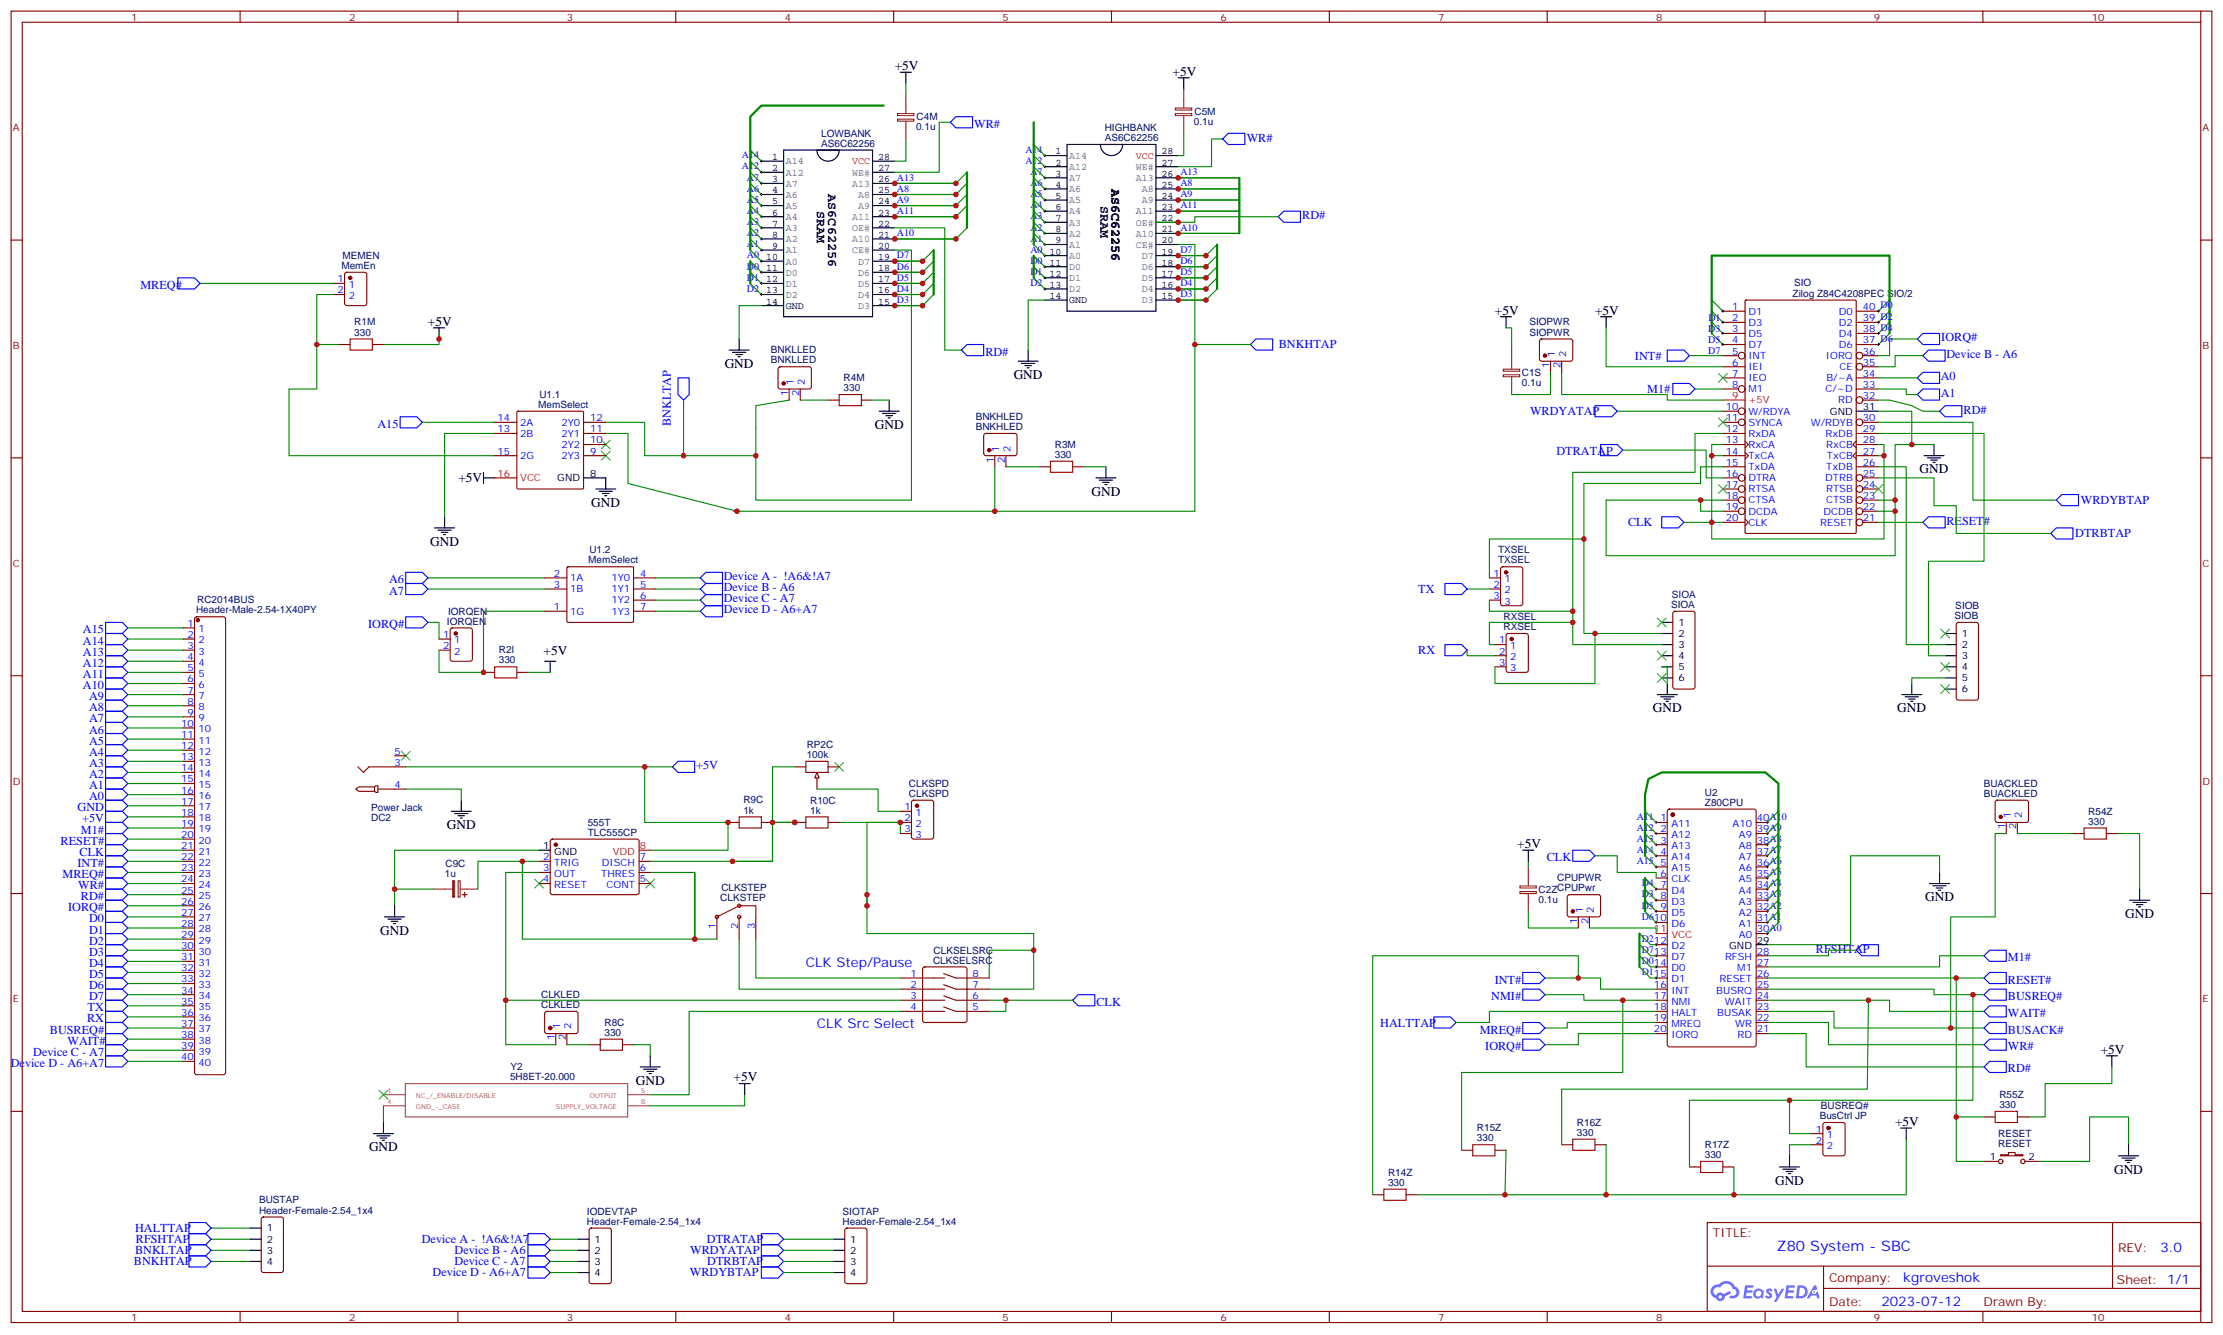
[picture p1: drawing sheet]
<svg xmlns="http://www.w3.org/2000/svg" width="706mm" height="424mm" viewBox="0 0 706 424" stroke-linecap="round" stroke-linejoin="round" font-family="sans-serif">
<defs><g id="words">
<text font-size="4.6" fill="#00f" x="564" y="397.1">Z80 System - SBC</text>
<g font-size="4.2">
<text x="284" y="22.2">+5V</text>
<text x="372.2" y="24">+5V</text>
<text x="352.8" y="60" transform="rotate(90 352.8 60)">AS6C62256</text>
<text x="262.8" y="61.7" transform="rotate(90 262.8 61.7)">AS6C62256</text>
<text x="349.2" y="65.3" transform="rotate(90 349.2 65.3)">SRAM</text>
<text x="259.3" y="67" transform="rotate(90 259.3 67)">SRAM</text>
<text x="474.5" y="99.8">+5V</text>
<text x="506.2" y="99.8">+5V</text>
<text x="135.8" y="103.4">+5V</text>
<text x="230" y="116.8">GND</text>
<text x="321.7" y="120.3">GND</text>
<text x="277.6" y="136.2">GND</text>
<text x="145.5" y="153.1">+5V</text>
<text x="609.2" y="150.3">GND</text>
<text x="187.7" y="160.9">GND</text>
<text x="346.4" y="157.3">GND</text>
<text x="136.5" y="173.2">GND</text>
<text x="172.5" y="207.8">+5V</text>
<text x="524.6" y="226.1">GND</text>
<text x="602.2" y="226.1">GND</text>
<text x="141.8" y="263.2">GND</text>
<text x="481.5" y="269.2">+5V</text>
<text x="611" y="286.1">GND</text>
<text x="674.5" y="291.4">GND</text>
<text x="120.6" y="296.7">GND</text>
<text x="666.7" y="334.4">+5V</text>
<text x="201.8" y="344.3">GND</text>
<text x="232.8" y="343.3">+5V</text>
<text x="601.5" y="357.4">+5V</text>
<text x="117.1" y="365.5">GND</text>
<text x="563.4" y="376.1">GND</text>
<text x="671" y="372.5">GND</text>
</g>
<g font-size="4.2" fill="#00f">
<text x="255.8" y="306.9">CLK Step/Pause</text>
<text x="259.3" y="326.3">CLK Src Select</text>
<text x="685.7" y="397.3">3.0</text>
<text x="604" y="406.9">kgroveshok</text>
<text x="597.1" y="414.7">2023-07-12</text>
</g>
<g font-size="3.9" fill="#00f">
<text x="309.2" y="40.6">WR#</text>
<text x="395.7" y="45">WR#</text>
<text x="413.3" y="69.7">RD#</text>
<text x="44.6" y="91.8">MREQ#</text>
<text x="312.7" y="112.9">RD#</text>
<text x="405.9" y="110.6">BNKHTAP</text>
<text x="616.2" y="108.4">IORQ#</text>
<text x="617.8" y="113.7">Device B - A6</text>
<text x="518.9" y="114.1">INT#</text>
<text x="522.8" y="124.7">M1#</text>
<text x="616" y="120.7">A0</text>
<text x="616" y="126">A1</text>
<text x="485.6" y="131.8">WRDYATAP</text>
<text x="623.2" y="131.3">RD#</text>
<text x="119.8" y="135.8">A15</text>
<text x="212.9" y="135.3" transform="rotate(-90 212.9 135.3)">BNKLTAP</text>
<text x="494" y="144.6">DTRATAP</text>
<text x="660.4" y="160">WRDYBTAP</text>
<text x="516.7" y="167">CLK</text>
<text x="617.8" y="166.6">RESET#</text>
<text x="658.7" y="170.6">DTRBTAP</text>
<text x="123.5" y="185.2">A6</text>
<text x="229.7" y="184.2">Device A - !A6&amp;!A7</text>
<text x="123.5" y="188.7">A7</text>
<text x="229.7" y="187.7">Device B - A6</text>
<text x="229.8" y="191.2">Device C - A7</text>
<text x="450.1" y="188.2">TX</text>
<text x="229.8" y="194.7">Device D - A6+A7</text>
<text x="26.3" y="201.1">A15</text>
<text x="116.9" y="199.3">IORQ#</text>
<text x="26.3" y="204.6">A14</text>
<text x="26.3" y="208.1">A13</text>
<text x="450.1" y="207.6">RX</text>
<text x="26.3" y="211.7">A12</text>
<text x="26.3" y="215.2">A11</text>
<text x="26.3" y="218.7">A10</text>
<text x="28.3" y="222.2">A9</text>
<text x="28.3" y="225.8">A8</text>
<text x="28.3" y="229.3">A7</text>
<text x="28.3" y="232.8">A6</text>
<text x="28.3" y="236.4">A5</text>
<text x="28.3" y="239.9">A4</text>
<text x="28.3" y="243.4">A3</text>
<text x="221" y="244.2">+5V</text>
<text x="28.3" y="246.9">A2</text>
<text x="28.3" y="250.5">A1</text>
<text x="24.6" y="257.5">GND</text>
<text x="28.3" y="254">A0</text>
<text x="26.1" y="261.1">+5V</text>
<text x="19.2" y="268.1">RESET#</text>
<text x="25.7" y="264.6">M1#</text>
<text x="24.6" y="275.2">INT#</text>
<text x="25.3" y="271.6">CLK</text>
<text x="490.9" y="273.4">CLK</text>
<text x="19.9" y="278.7">MREQ#</text>
<text x="24.8" y="282.2">WR#</text>
<text x="25.7" y="285.7">RD#</text>
<text x="21.6" y="289.3">IORQ#</text>
<text x="28.3" y="292.8">D0</text>
<text x="28.3" y="296.3">D1</text>
<text x="28.3" y="299.9">D2</text>
<text x="28.3" y="303.4">D3</text>
<text x="576.4" y="302.5">RFSHTAP</text>
<text x="637.3" y="305.2">M1#</text>
<text x="28.3" y="306.9">D4</text>
<text x="28.3" y="310.4">D5</text>
<text x="28.3" y="314">D6</text>
<text x="28.3" y="317.5">D7</text>
<text x="473.3" y="317.5">NMI#</text>
<text x="474.4" y="312.2">INT#</text>
<text x="637.3" y="317.5">BUSREQ#</text>
<text x="637.3" y="312.2">RESET#</text>
<text x="27.8" y="321">TX</text>
<text x="348" y="319.3">CLK</text>
<text x="637.3" y="322.8">WAIT#</text>
<text x="15.8" y="328.1">BUSREQ#</text>
<text x="27.6" y="324.6">RX</text>
<text x="438.1" y="325.9">HALTTAP</text>
<text x="469.7" y="328.1">MREQ#</text>
<text x="637.3" y="328.1">BUSACK#</text>
<text x="10.6" y="335.1">Device C - A7</text>
<text x="21.4" y="331.6">WAIT#</text>
<text x="471.4" y="333.4">IORQ#</text>
<text x="637.3" y="333.4">WR#</text>
<text x="3.4" y="338.7">Device D - A6+A7</text>
<text x="637.3" y="340.4">RD#</text>
<text x="42.9" y="391.1">HALTTAP</text>
<text x="43.1" y="394.6">RFSHTAP</text>
<text x="133.9" y="394.6">Device A - !A6&amp;!A7</text>
<text x="224.4" y="394.6">DTRATAP</text>
<text x="42.5" y="401.6">BNKHTAP</text>
<text x="42.9" y="398.1">BNKLTAP</text>
<text x="144.3" y="398.1">Device B - A6</text>
<text x="144.3" y="401.6">Device C - A7</text>
<text x="219.1" y="398.1">WRDYATAP</text>
<text x="224.5" y="401.6">DTRBTAP</text>
<text x="137.3" y="405.2">Device D - A6+A7</text>
<text x="219" y="405.2">WRDYBTAP</text>
</g>
<g font-size="3.9" fill="#800">
<text x="543.6" y="392.6">TITLE:</text>
<text x="672.3" y="397.3">REV:</text>
<text x="580.5" y="406.8">Company:</text>
<text x="671.9" y="407.5">Sheet: 1/1</text>
<text x="580.5" y="414.5">Date:</text>
<text x="629.6" y="414.6">Drawn By:</text>
</g>
<g font-size="3.2" fill="#800">
<text x="41.6" y="6.5">1</text>
<text x="110.8" y="6.5">2</text>
<text x="179.9" y="6.5">3</text>
<text x="249.1" y="6.5">4</text>
<text x="318.2" y="6.5">5</text>
<text x="387.3" y="6.5">6</text>
<text x="456.5" y="6.5">7</text>
<text x="525.6" y="6.5">8</text>
<text x="594.8" y="6.5">9</text>
<text x="663.9" y="6.5">10</text>
<text x="4.1" y="41.6">A</text>
<text x="699" y="41.6">A</text>
<text x="4.1" y="110.8">B</text>
<text x="699" y="110.8">B</text>
<text x="4.1" y="179.9">C</text>
<text x="699" y="179.9">C</text>
<text x="4.1" y="249.1">D</text>
<text x="699" y="249.1">D</text>
<text x="4.1" y="318.2">E</text>
<text x="699" y="318.2">E</text>
<text x="41.6" y="419.3">1</text>
<text x="110.8" y="419.3">2</text>
<text x="179.9" y="419.3">3</text>
<text x="249.1" y="419.3">4</text>
<text x="318.2" y="419.3">5</text>
<text x="387.3" y="419.3">6</text>
<text x="456.5" y="419.3">7</text>
<text x="525.6" y="419.3">8</text>
<text x="594.8" y="419.3">9</text>
<text x="663.9" y="419.3">10</text>
</g>
<g font-size="3.2" fill="#000080">
<text x="290.8" y="41.4">0.1u</text>
<text x="290.9" y="38.2">C4M</text>
<text x="350.6" y="41.6">HIGHBANK</text>
<text x="379" y="39.6">0.1u</text>
<text x="379.1" y="36.4">C5M</text>
<text x="260.7" y="46.6">AS6C62256</text>
<text x="260.7" y="43.4">LOWBANK</text>
<text x="350.6" y="44.8">AS6C62256</text>
<text x="108.7" y="82.2">MEMEN</text>
<text x="108.3" y="85.4">MemEn</text>
<text x="569" y="94.2">Zilog Z84C4208PEC SIO/2</text>
<text x="569.4" y="90.8">SIO</text>
<text x="112.5" y="106.5">330</text>
<text x="112.5" y="103.3">R1M</text>
<text x="485.4" y="106.5">SIOPWR</text>
<text x="485.4" y="103.3">SIOPWR</text>
<text x="244.7" y="112.1">BNKLLED</text>
<text x="244.7" y="115.4">BNKLLED</text>
<text x="483" y="119.4">C1S</text>
<text x="267.8" y="124.2">330</text>
<text x="267.8" y="121">R4M</text>
<text x="483" y="122.5">0.1u</text>
<text x="170.8" y="129.5">MemSelect</text>
<text x="171.2" y="126.3">U1.1</text>
<text x="309.7" y="136.5">BNKHLED</text>
<text x="309.7" y="133.3">BNKHLED</text>
<text x="334.8" y="142.1">R3M</text>
<text x="334.8" y="145.3">330</text>
<text x="186.7" y="178.9">MemSelect</text>
<text x="187.1" y="175.7">U1.2</text>
<text x="475.5" y="178.9">TXSEL</text>
<text x="475.5" y="175.6">TXSEL</text>
<text x="62.6" y="191.6">RC2014BUS</text>
<text x="530.6" y="189.7">SIOA</text>
<text x="62.2" y="194.7">Header-Male-2.54-1X40PY</text>
<text x="142.2" y="195.1">IORQEN</text>
<text x="477.2" y="196.8">RXSEL</text>
<text x="530.4" y="193">SIOA</text>
<text x="620.3" y="196.5">SIOB</text>
<text x="620.6" y="193.3">SIOB</text>
<text x="141.9" y="198.3">IORQEN</text>
<text x="477.2" y="200">RXSEL</text>
<text x="158.3" y="207.4">R2I</text>
<text x="158.3" y="210.6">330</text>
<text x="256" y="237.4">RP2C</text>
<text x="256" y="240.6">100k</text>
<text x="288.5" y="249.7">CLKSPD</text>
<text x="629.6" y="249.7">BUACKLED</text>
<text x="117.8" y="257.4">Power Jack</text>
<text x="235.9" y="255">R9C</text>
<text x="257.1" y="255.1">R10C</text>
<text x="288.5" y="252.9">CLKSPD</text>
<text x="541.1" y="255.8">Z80CPU</text>
<text x="541.1" y="252.6">U2</text>
<text x="629.6" y="252.9">BUACKLED</text>
<text x="117.8" y="260.6">DC2</text>
<text x="186.5" y="262.1">555T</text>
<text x="235.9" y="258.2">1k</text>
<text x="257.1" y="258.2">1k</text>
<text x="662.8" y="261.8">330</text>
<text x="662.8" y="258.5">R54Z</text>
<text x="186.5" y="265.3">TLC555CP</text>
<text x="141.4" y="275.3">C9C</text>
<text x="141.2" y="278.5">1u</text>
<text x="494.2" y="279.7">CPUPWR</text>
<text x="228.6" y="285.9">CLKSTEP</text>
<text x="228.9" y="282.8">CLKSTEP</text>
<text x="488.3" y="286.5">0.1u</text>
<text x="488.3" y="283.4">C2ZCPUPwr</text>
<text x="296.1" y="305.9">CLKSELSRC</text>
<text x="296.3" y="302.7">CLKSELSRC</text>
<text x="171.8" y="316.9">CLKLED</text>
<text x="171.8" y="320">CLKLED</text>
<text x="191.9" y="328.8">330</text>
<text x="191.9" y="325.6">R8C</text>
<text x="162.1" y="339.7">Y2</text>
<text x="161.9" y="342.9">5H8ET-20.000</text>
<text x="577.9" y="352.1">BUSREQ#</text>
<text x="634.6" y="351.7">330</text>
<text x="634.6" y="348.5">R55Z</text>
<text x="468.8" y="359.1">R15Z</text>
<text x="500.5" y="357.3">R16Z</text>
<text x="577.5" y="355.2">BusCtrl JP</text>
<text x="468.8" y="362.3">330</text>
<text x="500.5" y="360.5">330</text>
<text x="541.1" y="364.4">R17Z</text>
<text x="634.2" y="364.2">RESET</text>
<text x="634.2" y="361">RESET</text>
<text x="541.1" y="367.6">330</text>
<text x="440.5" y="376.4">330</text>
<text x="440.5" y="373.2">R14Z</text>
<text x="82.2" y="382">BUSTAP</text>
<text x="82.2" y="385.2">Header-Female-2.54_1x4</text>
<text x="186.3" y="385.5">IODEVTAP</text>
<text x="186.3" y="388.8">Header-Female-2.54_1x4</text>
<text x="267.4" y="385.5">SIOTAP</text>
<text x="267.4" y="388.8">Header-Female-2.54_1x4</text>
</g>
<g font-size="3.2" fill="#00f">
<text x="235.5" y="53.8">A12</text>
<text x="235.5" y="50.3">A14</text>
<text x="325.4" y="52">A12</text>
<text x="325.4" y="48.5">A14</text>
<text x="237.1" y="57.3">A7</text>
<text x="327" y="59.1">A6</text>
<text x="327" y="55.6">A7</text>
<text x="237.1" y="64.4">A5</text>
<text x="237.1" y="60.9">A6</text>
<text x="327" y="62.6">A5</text>
<text x="237.1" y="71.4">A3</text>
<text x="237.1" y="67.9">A4</text>
<text x="327" y="69.7">A3</text>
<text x="327" y="66.1">A4</text>
<text x="237.1" y="75">A2</text>
<text x="327" y="76.7">A1</text>
<text x="327" y="73.2">A2</text>
<text x="237.1" y="82">A0</text>
<text x="237.1" y="78.5">A1</text>
<text x="327" y="80.3">A0</text>
<text x="327" y="83.8">D0</text>
<text x="107.2" y="89.6">1</text>
<text x="237.1" y="85.5">D0</text>
<text x="237.1" y="89.1">D1</text>
<text x="327" y="87.3">D1</text>
<text x="107.2" y="93.1">2</text>
<text x="110.7" y="91.4">1</text>
<text x="110.7" y="94.9">2</text>
<text x="237.1" y="92.6">D2</text>
<text x="327" y="90.8">D2</text>
<text x="542.2" y="101.9">D1</text>
<text x="549.7" y="98.4">1</text>
<text x="549.7" y="102">2</text>
<text x="554.9" y="99.8">D1</text>
<text x="583.6" y="99.8">D0</text>
<text x="591.3" y="102">39 D2</text>
<text x="591.3" y="98.4">40 D0</text>
<text x="542.2" y="105.4">D3</text>
<text x="549.7" y="105.5">3</text>
<text x="554.9" y="103.4">D3</text>
<text x="554.9" y="106.9">D5</text>
<text x="583.6" y="106.9">D4</text>
<text x="583.6" y="103.4">D2</text>
<text x="591.3" y="105.5">38 D4</text>
<text x="493.5" y="113.3" transform="rotate(-90 493.5 113.3)">1</text>
<text x="497.1" y="113.3" transform="rotate(-90 497.1 113.3)">2</text>
<text x="542.2" y="108.9">D5</text>
<text x="542.2" y="112.5">D7</text>
<text x="549.7" y="109">4</text>
<text x="549.7" y="112.5">5</text>
<text x="554.9" y="110.4">D7</text>
<text x="554.9" y="113.9">INT</text>
<text x="579.5" y="113.9">IORQ</text>
<text x="583.6" y="110.4">D6</text>
<text x="591.3" y="112.5">36</text>
<text x="591.3" y="109">37 D6</text>
<text x="491.8" y="116.8" transform="rotate(-90 491.8 116.8)">1</text>
<text x="495.3" y="116.8" transform="rotate(-90 495.3 116.8)">2</text>
<text x="549.7" y="116.1">6</text>
<text x="549.7" y="119.6">7</text>
<text x="554.9" y="117.5">IEI</text>
<text x="583.9" y="117.5">CE</text>
<text x="591.3" y="119.6">34</text>
<text x="591.3" y="116.1">35</text>
<text x="250.1" y="125.7" transform="rotate(-90 250.1 125.7)">1</text>
<text x="251.9" y="122.2" transform="rotate(-90 251.9 122.2)">1</text>
<text x="253.6" y="125.7" transform="rotate(-90 253.6 125.7)">2</text>
<text x="255.4" y="122.2" transform="rotate(-90 255.4 122.2)">2</text>
<text x="549.7" y="123.1">8</text>
<text x="554.9" y="121">IEO</text>
<text x="554.9" y="124.5">M1</text>
<text x="579.4" y="124.5">C/~D</text>
<text x="579.7" y="121">B/~A</text>
<text x="591.3" y="123.1">33</text>
<text x="547.7" y="130.2">10</text>
<text x="554.9" y="131.6">W/RDYA</text>
<text x="583.4" y="128.1">RD</text>
<text x="591.3" y="126.6">32</text>
<text x="157.9" y="133.7">14</text>
<text x="157.9" y="137.2">13</text>
<text x="165.1" y="135.1">2A</text>
<text x="178.2" y="135.1">2Y0</text>
<text x="187.3" y="133.7">12</text>
<text x="187.3" y="137.2">11</text>
<text x="547.7" y="133.7">11</text>
<text x="547.7" y="137.2">12</text>
<text x="554.9" y="135.1">SYNCA</text>
<text x="574.7" y="135.1">W/RDYB</text>
<text x="591.3" y="137.2">29</text>
<text x="591.3" y="133.7">30</text>
<text x="165.1" y="138.6">2B</text>
<text x="178.2" y="138.6">2Y1</text>
<text x="178.2" y="142.2">2Y2</text>
<text x="187.3" y="140.8">10</text>
<text x="317.1" y="143.3" transform="rotate(-90 317.1 143.3)">1</text>
<text x="320.7" y="143.3" transform="rotate(-90 320.7 143.3)">2</text>
<text x="547.7" y="140.8">13</text>
<text x="554.9" y="138.6">RxDA</text>
<text x="554.9" y="142.2">RxCA</text>
<text x="579.4" y="138.6">RxDB</text>
<text x="579.6" y="142.2">RxCB</text>
<text x="591.3" y="140.8">28</text>
<text x="157.9" y="144.3">15</text>
<text x="165.1" y="145.7">2G</text>
<text x="178.2" y="145.7">2Y3</text>
<text x="187.3" y="144.3">9</text>
<text x="315.4" y="146.8" transform="rotate(-90 315.4 146.8)">1</text>
<text x="318.9" y="146.8" transform="rotate(-90 318.9 146.8)">2</text>
<text x="547.7" y="144.3">14</text>
<text x="547.7" y="147.8">15</text>
<text x="554.9" y="145.7">TxCA</text>
<text x="554.9" y="149.2">TxDA</text>
<text x="579.6" y="149.2">TxDB</text>
<text x="579.9" y="145.7">TxCB</text>
<text x="591.3" y="147.8">26</text>
<text x="591.3" y="144.3">27</text>
<text x="547.7" y="151.3">16</text>
<text x="547.7" y="154.9">17</text>
<text x="554.9" y="152.8">DTRA</text>
<text x="579.3" y="152.8">DTRB</text>
<text x="591.3" y="154.9">24</text>
<text x="591.3" y="151.3">25</text>
<text x="547.7" y="158.4">18</text>
<text x="547.7" y="161.9">19</text>
<text x="554.9" y="156.3">RTSA</text>
<text x="554.9" y="159.8">CTSA</text>
<text x="579.6" y="159.8">CTSB</text>
<text x="579.6" y="156.3">RTSB</text>
<text x="591.3" y="161.9">22</text>
<text x="591.3" y="158.4">23</text>
<text x="547.7" y="165.5">20</text>
<text x="554.9" y="163.3">DCDA</text>
<text x="554.9" y="166.9">CLK</text>
<text x="577.7" y="166.9">RESET</text>
<text x="578.8" y="163.3">DCDB</text>
<text x="591.3" y="165.5">21</text>
<text x="175.8" y="183.1">2</text>
<text x="181" y="184.5">1A</text>
<text x="194" y="184.5">1Y0</text>
<text x="203.2" y="183.1">4</text>
<text x="474.1" y="183.1">1</text>
<text x="477.6" y="184.9">1</text>
<text x="175.8" y="186.6">3</text>
<text x="181" y="188">1B</text>
<text x="194" y="191.6">1Y2</text>
<text x="194" y="188">1Y1</text>
<text x="203.2" y="190.1">6</text>
<text x="203.2" y="186.6">5</text>
<text x="474.1" y="186.6">2</text>
<text x="474.1" y="190.1">3</text>
<text x="477.6" y="188.4">2</text>
<text x="477.6" y="191.9">3</text>
<text x="175.8" y="193.7">1</text>
<text x="181" y="195.1">1G</text>
<text x="194" y="195.1">1Y3</text>
<text x="203.2" y="193.7">7</text>
<text x="59.5" y="199">1</text>
<text x="59.5" y="202.5">2</text>
<text x="63" y="200.7">1</text>
<text x="140.7" y="202.5">1</text>
<text x="59.5" y="206">3</text>
<text x="59.5" y="209.5">4</text>
<text x="63" y="204.3">2</text>
<text x="63" y="207.8">3</text>
<text x="140.7" y="206">2</text>
<text x="144.2" y="204.3">1</text>
<text x="144.2" y="207.8">2</text>
<text x="475.8" y="204.3">1</text>
<text x="475.8" y="207.8">2</text>
<text x="479.3" y="206">1</text>
<text x="479.3" y="209.5">2</text>
<text x="59.5" y="213.1">5</text>
<text x="63" y="211.3">4</text>
<text x="63" y="214.8">5</text>
<text x="475.8" y="211.3">3</text>
<text x="479.3" y="213.1">3</text>
<text x="59.5" y="216.6">6</text>
<text x="59.5" y="220.1">7</text>
<text x="63" y="218.4">6</text>
<text x="63" y="221.9">7</text>
<text x="59.5" y="223.7">8</text>
<text x="59.5" y="227.2">9</text>
<text x="63" y="225.4">8</text>
<text x="57.5" y="230.7">10</text>
<text x="63" y="229">9</text>
<text x="63" y="232.5">10</text>
<text x="57.5" y="234.2">11</text>
<text x="57.5" y="237.8">12</text>
<text x="63" y="236">11</text>
<text x="63" y="239.5">12</text>
<text x="125.2" y="239.5">5</text>
<text x="57.5" y="241.3">13</text>
<text x="57.5" y="244.8">14</text>
<text x="63" y="243.1">13</text>
<text x="125.2" y="243.1">3</text>
<text x="57.5" y="248.4">15</text>
<text x="57.5" y="251.9">16</text>
<text x="63" y="246.6">14</text>
<text x="63" y="250.1">15</text>
<text x="125.2" y="250.1">4</text>
<text x="57.5" y="255.4">17</text>
<text x="63" y="253.6">16</text>
<text x="63" y="257.2">17</text>
<text x="287.1" y="257.2">1</text>
<text x="57.5" y="258.9">18</text>
<text x="57.5" y="262.5">19</text>
<text x="63" y="260.7">18</text>
<text x="287.1" y="260.7">2</text>
<text x="290.6" y="258.9">1</text>
<text x="290.6" y="262.5">2</text>
<text x="519.5" y="260.2">A11</text>
<text x="519.5" y="263.7">A12</text>
<text x="527" y="260.7">1</text>
<text x="530.5" y="262.5">A11</text>
<text x="549.9" y="262.5">A10</text>
<text x="557.6" y="260.7">40A10</text>
<text x="636.4" y="263.2" transform="rotate(-90 636.4 263.2)">1</text>
<text x="638.2" y="259.8" transform="rotate(-90 638.2 259.8)">1</text>
<text x="639.9" y="263.2" transform="rotate(-90 639.9 263.2)">2</text>
<text x="641.7" y="259.8" transform="rotate(-90 641.7 259.8)">2</text>
<text x="57.5" y="266">20</text>
<text x="57.5" y="269.5">21</text>
<text x="63" y="264.2">19</text>
<text x="63" y="267.8">20</text>
<text x="287.1" y="264.2">3</text>
<text x="290.6" y="266">3</text>
<text x="519.5" y="267.2">A13</text>
<text x="527" y="264.2">2</text>
<text x="527" y="267.8">3</text>
<text x="530.5" y="266">A12</text>
<text x="530.5" y="269.5">A13</text>
<text x="551.9" y="269.5">A8</text>
<text x="551.9" y="266">A9</text>
<text x="557.6" y="267.8">38A8</text>
<text x="557.6" y="264.2">39A9</text>
<text x="57.5" y="273">22</text>
<text x="63" y="271.3">21</text>
<text x="63" y="274.8">22</text>
<text x="172.4" y="273">2</text>
<text x="175.9" y="274.8">TRIG</text>
<text x="191" y="274.8">DISCH</text>
<text x="203" y="273">7</text>
<text x="519.5" y="270.8">A14</text>
<text x="519.5" y="274.3">A15</text>
<text x="527" y="271.3">4</text>
<text x="527" y="274.8">5</text>
<text x="530.5" y="273">A14</text>
<text x="551.9" y="273">A7</text>
<text x="557.6" y="274.8">36A6</text>
<text x="557.6" y="271.3">37A7</text>
<text x="57.5" y="276.6">23</text>
<text x="57.5" y="280.1">24</text>
<text x="63" y="278.3">23</text>
<text x="63" y="281.9">24</text>
<text x="172.4" y="276.6">3</text>
<text x="172.4" y="280.1">4</text>
<text x="175.9" y="278.3">OUT</text>
<text x="175.9" y="281.9">RESET</text>
<text x="190.8" y="278.3">THRES</text>
<text x="192.5" y="281.9">CONT</text>
<text x="203" y="280.1">5</text>
<text x="203" y="276.6">6</text>
<text x="521.1" y="281.3">D4</text>
<text x="527" y="278.3">6</text>
<text x="527" y="281.9">7</text>
<text x="530.5" y="276.6">A15</text>
<text x="530.5" y="280.1">CLK</text>
<text x="551.9" y="280.1">A5</text>
<text x="551.9" y="276.6">A6</text>
<text x="557.6" y="281.9">34A4</text>
<text x="557.6" y="278.3">35A5</text>
<text x="57.5" y="283.6">25</text>
<text x="57.5" y="287.2">26</text>
<text x="63" y="285.4">25</text>
<text x="521.1" y="284.9">D3</text>
<text x="527" y="285.4">8</text>
<text x="530.5" y="283.6">D4</text>
<text x="530.5" y="287.2">D3</text>
<text x="551.9" y="287.2">A3</text>
<text x="551.9" y="283.6">A4</text>
<text x="557.6" y="285.4">33A3</text>
<text x="57.5" y="290.7">27</text>
<text x="63" y="288.9">26</text>
<text x="63" y="292.5">27</text>
<text x="500.6" y="293.2" transform="rotate(-90 500.6 293.2)">1</text>
<text x="502.4" y="289.7" transform="rotate(-90 502.4 289.7)">1</text>
<text x="504.1" y="293.2" transform="rotate(-90 504.1 293.2)">2</text>
<text x="505.9" y="289.7" transform="rotate(-90 505.9 289.7)">2</text>
<text x="521.1" y="288.4">D5</text>
<text x="521.1" y="291.9">D610</text>
<text x="527" y="288.9">9</text>
<text x="530.5" y="290.7">D5</text>
<text x="551.9" y="290.7">A2</text>
<text x="557.6" y="292.5">31A1</text>
<text x="557.6" y="288.9">32A2</text>
<text x="57.5" y="294.2">28</text>
<text x="57.5" y="297.7">29</text>
<text x="63" y="296">28</text>
<text x="63" y="299.5">29</text>
<text x="227.2" y="294.8" transform="rotate(-90 227.2 294.8)">1</text>
<text x="234.2" y="294.8" transform="rotate(-90 234.2 294.8)">2</text>
<text x="239.5" y="294.8" transform="rotate(-90 239.5 294.8)">3</text>
<text x="521.1" y="299">D212</text>
<text x="530.5" y="294.2">D6</text>
<text x="551.9" y="297.7">A0</text>
<text x="551.9" y="294.2">A1</text>
<text x="557.6" y="296">30A0</text>
<text x="57.5" y="301.3">30</text>
<text x="57.5" y="304.8">31</text>
<text x="63" y="303">30</text>
<text x="521.1" y="302.5">D713</text>
<text x="530.5" y="301.3">D2</text>
<text x="530.5" y="304.8">D7</text>
<text x="547.5" y="304.8">RFSH</text>
<text x="557.6" y="303">28</text>
<text x="57.5" y="308.3">32</text>
<text x="57.5" y="311.9">33</text>
<text x="63" y="306.6">31</text>
<text x="63" y="310.1">32</text>
<text x="289" y="310.1">1</text>
<text x="308.7" y="310.1">8</text>
<text x="521.1" y="306">D014</text>
<text x="521.1" y="309.6">D115</text>
<text x="530.5" y="308.3">D0</text>
<text x="530.5" y="311.9">D1</text>
<text x="545.7" y="311.9">RESET</text>
<text x="551.4" y="308.3">M1</text>
<text x="557.6" y="310.1">26</text>
<text x="557.6" y="306.6">27</text>
<text x="57.5" y="315.4">34</text>
<text x="63" y="313.6">33</text>
<text x="63" y="317.1">34</text>
<text x="289" y="317.1">3</text>
<text x="289" y="313.6">2</text>
<text x="308.7" y="313.6">7</text>
<text x="308.7" y="317.1">6</text>
<text x="525" y="313.6">16</text>
<text x="525" y="317.1">17</text>
<text x="530.5" y="315.4">INT</text>
<text x="544.7" y="315.4">BUSRQ</text>
<text x="557.6" y="317.1">24</text>
<text x="557.6" y="313.6">25</text>
<text x="57.5" y="318.9">35</text>
<text x="57.5" y="322.4">36</text>
<text x="63" y="320.7">35</text>
<text x="289" y="320.7">4</text>
<text x="308.7" y="320.7">5</text>
<text x="525" y="320.7">18</text>
<text x="530.5" y="318.9">NMI</text>
<text x="530.5" y="322.4">HALT</text>
<text x="545.1" y="322.4">BUSAK</text>
<text x="547.5" y="318.9">WAIT</text>
<text x="557.6" y="320.7">23</text>
<text x="57.5" y="326">37</text>
<text x="57.5" y="329.5">38</text>
<text x="63" y="324.2">36</text>
<text x="63" y="327.7">37</text>
<text x="177.8" y="326.8" transform="rotate(-90 177.8 326.8)">1</text>
<text x="181.3" y="326.8" transform="rotate(-90 181.3 326.8)">2</text>
<text x="525" y="324.2">19</text>
<text x="525" y="327.7">20</text>
<text x="530.5" y="326">MREQ</text>
<text x="530.5" y="329.5">IORQ</text>
<text x="550.7" y="326">WR</text>
<text x="551.4" y="329.5">RD</text>
<text x="557.6" y="327.7">21</text>
<text x="557.6" y="324.2">22</text>
<text x="57.5" y="333">39</text>
<text x="63" y="331.3">38</text>
<text x="63" y="334.8">39</text>
<text x="176" y="330.3" transform="rotate(-90 176 330.3)">1</text>
<text x="179.6" y="330.3" transform="rotate(-90 179.6 330.3)">2</text>
<text x="57.5" y="336.5">40</text>
<text x="63" y="338.3">40</text>
<text x="576.4" y="359.5">1</text>
<text x="576.4" y="363">2</text>
<text x="579.9" y="361.2">1</text>
<text x="579.9" y="364.8">2</text>
</g>
<g font-size="3.2">
<text x="245" y="50.8">1</text>
<text x="278.7" y="50.8">28</text>
<text x="335" y="49">1</text>
<text x="335" y="52.6">2</text>
<text x="368.7" y="49">28</text>
<text x="368.7" y="52.6">27</text>
<text x="245" y="54.3">2</text>
<text x="245" y="57.9">3</text>
<text x="278.7" y="54.3">27</text>
<text x="278.7" y="57.9">26 A13</text>
<text x="335" y="56.1">3</text>
<text x="335" y="59.6">4</text>
<text x="368.7" y="56.1">26 A13</text>
<text x="368.7" y="59.6">25 A8</text>
<text x="245" y="61.4">4</text>
<text x="245" y="64.9">5</text>
<text x="278.7" y="61.4">25 A8</text>
<text x="278.7" y="64.9">24 A9</text>
<text x="335" y="63.1">5</text>
<text x="368.7" y="63.1">24 A9</text>
<text x="245" y="68.4">6</text>
<text x="245" y="72">7</text>
<text x="278.7" y="68.4">23 A11</text>
<text x="278.7" y="72">22</text>
<text x="335" y="66.7">6</text>
<text x="335" y="70.2">7</text>
<text x="368.7" y="66.7">23 A11</text>
<text x="368.7" y="70.2">22</text>
<text x="245" y="75.5">8</text>
<text x="278.7" y="75.5">21 A10</text>
<text x="335" y="73.7">8</text>
<text x="335" y="77.3">9</text>
<text x="368.7" y="77.3">20</text>
<text x="368.7" y="73.7">21 A10</text>
<text x="243.1" y="82.5">10</text>
<text x="245" y="79">9</text>
<text x="278.7" y="82.5">19 D7</text>
<text x="278.7" y="79">20</text>
<text x="333.1" y="80.8">10</text>
<text x="368.7" y="80.8">19 D7</text>
<text x="243.1" y="86.1">11</text>
<text x="243.1" y="89.6">12</text>
<text x="278.7" y="89.6">17 D5</text>
<text x="278.7" y="86.1">18 D6</text>
<text x="333.1" y="84.3">11</text>
<text x="333.1" y="87.8">12</text>
<text x="368.7" y="87.8">17 D5</text>
<text x="368.7" y="84.3">18 D6</text>
<text x="243.1" y="93.1">13</text>
<text x="278.7" y="93.1">16 D4</text>
<text x="333.1" y="91.4">13</text>
<text x="333.1" y="94.9">14</text>
<text x="368.7" y="94.9">15 D3</text>
<text x="368.7" y="91.4">16 D4</text>
<text x="243.1" y="96.7">14</text>
<text x="249.4" y="98.1">GND</text>
<text x="278.7" y="96.7">15 D3</text>
<text x="339.4" y="96.3">GND</text>
<text x="580.8" y="131.6">GND</text>
<text x="591.3" y="130.2">31</text>
<text x="176.9" y="152.8">GND</text>
<text x="187.3" y="151.3">8</text>
<text x="532.7" y="202.1">2</text>
<text x="532.7" y="198.6">1</text>
<text x="622.7" y="202.1">1</text>
<text x="532.7" y="209.2">4</text>
<text x="532.7" y="205.7">3</text>
<text x="622.7" y="209.2">3</text>
<text x="622.7" y="205.7">2</text>
<text x="532.7" y="212.7">5</text>
<text x="622.7" y="212.7">4</text>
<text x="532.7" y="216.3">6</text>
<text x="622.7" y="219.8">6</text>
<text x="622.7" y="216.3">5</text>
<text x="172.4" y="269.5">1</text>
<text x="175.9" y="271.3">GND</text>
<text x="557.6" y="299.5">29</text>
<text x="548.8" y="301.3">GND</text>
<text x="631.6" y="368.3">1</text>
<text x="643.8" y="368.3">2</text>
<text x="84.7" y="390.9">1</text>
<text x="84.7" y="394.4">2</text>
<text x="188.7" y="394.4">1</text>
<text x="269.9" y="394.4">1</text>
<text x="84.7" y="397.9">3</text>
<text x="84.7" y="401.5">4</text>
<text x="188.7" y="397.9">2</text>
<text x="188.7" y="401.5">3</text>
<text x="269.9" y="397.9">2</text>
<text x="269.9" y="401.5">3</text>
<text x="188.7" y="405">4</text>
<text x="269.9" y="405">4</text>
</g>
<g font-size="3.2" fill="#666">
<text x="249.4" y="52.2">A14</text>
<text x="339.4" y="50.4">A14</text>
<text x="339.4" y="54">A12</text>
<text x="360.5" y="54">WE#</text>
<text x="249.4" y="55.7">A12</text>
<text x="249.4" y="59.3">A7</text>
<text x="270.5" y="55.7">WE#</text>
<text x="270.5" y="59.3">A13</text>
<text x="339.4" y="57.5">A7</text>
<text x="360.5" y="57.5">A13</text>
<text x="249.4" y="62.8">A6</text>
<text x="272.4" y="62.8">A8</text>
<text x="339.4" y="61">A6</text>
<text x="339.4" y="64.6">A5</text>
<text x="362.4" y="61">A8</text>
<text x="362.4" y="64.6">A9</text>
<text x="249.4" y="66.3">A5</text>
<text x="249.4" y="69.8">A4</text>
<text x="270.5" y="69.8">A11</text>
<text x="272.4" y="66.3">A9</text>
<text x="339.4" y="68.1">A4</text>
<text x="339.4" y="71.6">A3</text>
<text x="360.5" y="68.1">A11</text>
<text x="360.5" y="71.6">OE#</text>
<text x="249.4" y="73.4">A3</text>
<text x="249.4" y="76.9">A2</text>
<text x="270.5" y="73.4">OE#</text>
<text x="270.5" y="76.9">A10</text>
<text x="339.4" y="75.1">A2</text>
<text x="360.5" y="75.1">A10</text>
<text x="249.4" y="80.4">A1</text>
<text x="249.4" y="84">A0</text>
<text x="270.5" y="80.4">CE#</text>
<text x="272.4" y="84">D7</text>
<text x="339.4" y="78.7">A1</text>
<text x="339.4" y="82.2">A0</text>
<text x="360.5" y="78.7">CE#</text>
<text x="362.4" y="82.2">D7</text>
<text x="249.4" y="87.5">D0</text>
<text x="272.4" y="87.5">D6</text>
<text x="339.4" y="85.7">D0</text>
<text x="339.4" y="89.3">D1</text>
<text x="362.4" y="89.3">D5</text>
<text x="362.4" y="85.7">D6</text>
<text x="249.4" y="91">D1</text>
<text x="249.4" y="94.5">D2</text>
<text x="272.4" y="94.5">D4</text>
<text x="272.4" y="91">D5</text>
<text x="339.4" y="92.8">D2</text>
<text x="362.4" y="92.8">D4</text>
<text x="272.4" y="98.1">D3</text>
<text x="362.4" y="96.3">D3</text>
</g>
<g font-size="3.2" fill="#f00">
<text x="270.5" y="52.2">VCC</text>
<text x="360.5" y="50.4">VCC</text>
<text x="549.7" y="126.6">9</text>
<text x="554.9" y="128.1">+5V</text>
<text x="157.9" y="151.3">16</text>
<text x="165.1" y="152.8">VCC</text>
<text x="203" y="269.5">8</text>
<text x="194.5" y="271.3">VDD</text>
<text x="525" y="296">11</text>
<text x="530.5" y="297.7">VCC</text>
</g>
<g font-size="2.1" fill="#a54b4b">
<text x="123" y="346.8">1</text>
<text x="203.5" y="346.8">5</text>
<text x="123" y="350.3">4</text>
<text x="132" y="348.5">NC_/_ENABLE/DISABLE</text>
<text x="132" y="352.1">GND_-_CASE</text>
<text x="176.5" y="352.1">SUPPLY_VOLTAGE</text>
<text x="187.2" y="348.5">OUTPUT</text>
<text x="203.5" y="350.3">8</text>
</g>
</g></defs>
<g fill="none" stroke="#870000" stroke-width=".35">
<path d="M3.5 3.5h698.5v416.3h-698.5zM7.1 7.1h691.4v409.2h-691.4zM76.2 3.5v3.6M145.3 3.5v3.6M214.5 3.5v3.6M283.6 3.5v3.6M352.8 3.5v3.6M421.9 3.5v3.6M491.1 3.5v3.6M560.2 3.5v3.6M629.4 3.5v3.6M698.5 3.5v3.6"/>
<path d="M3.5 76.2h3.6M698.5 76.2h3.5M3.5 145.3h3.6M698.5 145.3h3.5M3.5 214.5h3.6M698.5 214.5h3.5M3.5 283.6h3.6M698.5 283.6h3.5M3.5 352.8h3.6M698.5 352.8h3.5M541.9 388.1h156.6v28.2h-156.6zM670.5 388.1v20.9"/>
<path d="M76.2 416.3v3.5M145.3 416.3v3.5M214.5 416.3v3.5M283.6 416.3v3.5M352.8 416.3v3.5M421.9 416.3v3.5M491.1 416.3v3.5M541.9 401.9h156.5M560.2 416.3v3.5M578.8 409h119.6M578.8 401.9v14.1M629.4 416.3v3.5"/>
<path d="M698.5 416.3v3.5"/>
</g>
<g fill="#5487ff">
<path d="M560.9 409.2a1.22 1.22 0 0 1 1.7 .3l-.4 .6a.47 .47 0 0 0-.4-.4 .47 .47 0 0 0-.5 .2l.2 .2a1.14 1.14 0 0 1 .8 1.7 1.14 1.14 0 0 1-1.9 0l-.3-.2 .5-.5 .8 .4a.29 .29 0 0 0 .3-.2 .29 .29 0 0 0-.3-.4 1.04 1.04 0 0 1-.5-1.7z"/>
<path d="M553.9 408h2.3l.3 .2-.1 .5h-1.8l-.1 .9h1.5l.3 .3-.4 .4h-1.6l-.1 1.1 1.7 .1 .2 .3-.2 .3h-2.6z"/>
<path d="M567 408l2.7 .2-.1 .5h-1.9l-.1 .9h1.5l.4 .3-.4 .4h-1.6l-.2 1.1 1.8 .1 .1 .3-.1 .3h-2.7z"/>
<path d="M575.8 408h.7l.3 1.2-.6 .4a.69 .69 0 0 0-1 .2 .69 .69 0 0 0 .4 1 .69 .69 0 0 0 .9-.6l.5-.3 .5 2.2h-.8l-.2-.9h-1.7l-.5 .9h-.9z"/>
<path d="M563 409.1h.8l.6 1.8 1.1-1.8h.8l-2.5 4.2h-.8l.9-1.6z"/>
<path d="M570.5 408l-.6 4.1h1.4a2.11 2.11 0 0 0 2.4-2.1 2.11 2.11 0 0 0-2.5-2zM571.3 408.7a1.43 1.43 0 0 1 1.6 1.6 1.43 1.43 0 0 1-2 1.1z"/>
<path d="M556.9 409.6a1.54 1.54 0 0 0-.1 2.1 1.54 1.54 0 0 0 2.1 .2l.6 .2 .3-2.3-.5-.2a1.49 1.49 0 0 0-2.4 0zM557.1 410.6a.95 .95 0 0 1 1.9 0 .95 .95 0 0 1-1.9 0z"/>
<path d="M543.6 408.4a2.18 2.18 0 0 0 1 3.7 1.44 1.44 0 0 0 1.7 .9 1.44 1.44 0 0 0 1.1-1.5l2-1-.4-.7-1.9 .9a1.47 1.47 0 0 0-2.5 .5 1.39 1.39 0 0 1-.6-2 1.39 1.39 0 0 1 2-.4 2.12 2.12 0 0 1 2.1-1.3 2.12 2.12 0 0 1 1.9 1.6 1.14 1.14 0 0 1 1.1 1.5 1.14 1.14 0 0 1-1.6 .7 .43 .43 0 0 0-.6 .4 .43 .43 0 0 0 .5 .4 1.98 1.98 0 0 0 2.5-1.2 1.98 1.98 0 0 0-1.3-2.5 3.1 3.1 0 0 0-5.2-.7l-.9 .1zM545.5 411.7a.54 .54 0 0 1 1 0 .54 .54 0 0 1-1 0z"/>
<circle cx="575.8" cy="410.1" r=".26"/>
</g>
<g fill="none" stroke="#000" stroke-width=".35">
<path d="M285.8 22.9h3.5M287.5 22.9v3.6M373.9 24.7h3.6M375.7 24.7v3.5M241.7 51.2h7M241.7 54.7h7M241.7 58.2h7M248.7 47.6h28.2v52.9h-28.2zM259.3 47.6h7a3.5 3.5 0 0 1-3.5 3.6 3.5 3.5 0 0 1-3.5-3.6zM276.9 51.2h7.1M276.9 54.7h7.1M276.9 58.2h7.1"/>
<path d="M331.6 49.4h7.1M331.6 52.9h7.1M331.6 56.4h7.1M331.6 60h7.1M338.7 45.9h28.2v52.9h-28.2zM349.2 45.9h7.1a3.5 3.5 0 0 1-3.5 3.5 3.5 3.5 0 0 1-3.6-3.5zM366.9 49.4h7M366.9 52.9h7M366.9 56.4h7M366.9 60h7M241.7 61.7h7M241.7 65.3h7"/>
<path d="M241.7 68.8h7M241.7 72.3h7M241.7 75.8h7M241.7 79.4h7M276.9 61.7h7.1M276.9 65.3h7.1M276.9 68.8h7.1M276.9 72.3h7.1M276.9 75.8h7.1M276.9 79.4h7.1M331.6 63.5h7.1M331.6 67h7.1"/>
<path d="M331.6 70.6h7.1M331.6 74.1h7.1M331.6 77.6h7.1M366.9 63.5h7M366.9 67h7M366.9 70.6h7M366.9 74.1h7M366.9 77.6h7M241.7 82.9h7M241.7 86.4h7M241.7 90h7M241.7 93.5h7"/>
<path d="M241.7 97h7M276.9 82.9h7.1M276.9 86.4h7.1M276.9 90h7.1M276.9 93.5h7.1M276.9 97h7.1M331.6 81.1h7.1M331.6 84.7h7.1M331.6 88.2h7.1M331.6 91.7h7.1M331.6 95.2h7.1M366.9 81.1h7"/>
<path d="M366.9 84.7h7M366.9 88.2h7M366.9 91.7h7M366.9 95.2h7M231.4 111.1h6.4M232.5 111.8h4.2M233.5 112.5h2.2M234.2 113.2h.7M234.6 107.6v3.5M323.1 114.7h6.4M324.2 115.4h4.2M325.3 116.1h2.1"/>
<path d="M326 116.8h.7M326.3 111.1v3.6M279 130.5h6.4M280.1 131.2h4.2M281.2 131.9h2.1M281.9 132.6h.7M282.2 127v3.5M347.8 151.7h6.4M348.9 152.4h4.2M350 153.1h2.1M350.7 153.8h.7M351 148.2v3.5"/>
</g>
<g fill="none" stroke="#008700" stroke-width=".35">
<path d="M287.5 26.5v3.5M301.6 38.8h-3.5v15.9h-14.1M238.1 47.6l3.6 3.6M238.1 51.2l3.6 3.5M238.1 54.7l3.6 3.5M238.1 58.2l3.6 3.5M287.5 44.1v7.1h-3.5M306.9 58.2l-3.5 3.5h-19.4M306.9 54.7l-3.5 3.5h-19.4M328.1 45.9l3.5 3.5M328.1 49.4l3.5 3.5M328.1 52.9l3.5 3.5"/>
<path d="M328.1 56.4l3.5 3.6M328.1 60l3.5 3.5M373.9 56.4h19.4M373.9 60h19.4M375.7 42.3v7.1h-1.8M388.1 44.1h-3.6v8.8h-10.6M238.1 61.7l3.6 3.6M238.1 65.3l3.6 3.5M238.1 68.8l3.6 3.5M238.1 72.3l3.6 3.5M238.1 75.8l3.6 3.6M238.1 79.4l3.6 3.5"/>
<path d="M284 72.3h15.9v38.8h5.3M284 79.4h5.3v79.3h-49.4v-29.9l10.6-1.8M296.3 79.4l-3.5 3.5h-8.8M306.9 72.3l-3.5 3.5h-19.4M306.9 65.3l-3.5 3.5h-19.4M306.9 61.7l-3.5 3.6h-19.4M328.1 63.5l3.5 3.5M328.1 67l3.5 3.6M328.1 70.6l3.5 3.5M328.1 74.1l3.5 3.5M328.1 77.6l3.5 3.5M373.9 77.6h5.3v84.7h-146.4"/>
<path d="M373.9 63.5h19.4M373.9 67h19.4M373.9 74.1h19.4M386.3 77.6l-3.5 3.5h-8.9M238.1 82.9l3.6 3.5M238.1 86.4l3.6 3.6M238.1 90l3.6 3.5M241.7 97h-7.1v10.6M296.3 93.5l-3.5 3.5h-8.8M296.3 90l-3.5 3.5h-8.8M296.3 86.4l-3.5 3.6h-8.8M296.3 82.9l-3.5 3.5h-8.8"/>
<path d="M328.1 81.1l3.5 3.6M328.1 84.7l3.5 3.5M328.1 88.2l3.5 3.5M331.6 95.2h-5.3v15.9M386.3 81.1l-3.5 3.6h-8.9M386.3 84.7l-3.5 3.5h-8.9M386.3 88.2l-3.5 3.5h-8.9M386.3 91.7l-3.5 3.5h-8.9M254 127h8.8M315.7 148.2v14.1M319.3 148.2h10.5M171.1 273.4h-19.4v8.8"/>
<path d="M245.2 261.1v12.3h-12.7M275.2 296.3h52.9v5.3h-14.1v8.8M328.1 301.6v12.4h-14.1"/>
</g>
<g fill="none" stroke="#000" stroke-width=".32">
<path d="M241.3 58.2h.7M241.3 54.7h.7M241.3 51.2h.7M241.7 50.8v.7M241.7 54.3v.7M241.7 57.9v.7M283.6 58.2h.7M284 57.9v.7M331.3 60h.7M331.3 56.4h.7M331.3 52.9h.7M331.3 49.4h.7"/>
<path d="M331.6 49v.7M331.6 52.6v.7M331.6 56.1v.7M331.6 59.6v.7M373.6 60h.7M373.6 56.4h.7M373.9 56.1v.7M373.9 59.6v.7M241.3 79.4h.7M241.3 75.8h.7M241.3 72.3h.7M241.3 68.8h.7"/>
<path d="M241.3 65.3h.7M241.3 61.7h.7M241.7 61.4v.7M241.7 64.9v.7M241.7 68.4v.7M241.7 72v.7M241.7 75.5v.7M241.7 79v.7M283.6 75.8h.7M283.6 68.8h.7M283.6 65.3h.7M283.6 61.7h.7"/>
<path d="M284 61.4v.7M284 64.9v.7M284 68.4v.7M284 75.5v.7M331.3 77.6h.7M331.3 74.1h.7M331.3 70.6h.7M331.3 67h.7M331.3 63.5h.7M331.6 63.1v.8M331.6 66.7v.7M331.6 70.2v.7"/>
<path d="M331.6 73.7v.7M331.6 77.3v.7M373.6 74.1h.7M373.6 67h.7M373.6 63.5h.7M373.9 63.1v.8M373.9 66.7v.7M373.9 73.7v.7M241.3 82.9h.7M241.3 86.4h.7M241.3 90h.7M241.3 93.5h.7"/>
<path d="M241.7 82.5v.8M241.7 86.1v.7M241.7 89.6v.7M241.7 93.1v.7M283.6 82.9h.7M283.6 86.4h.7M283.6 90h.7M283.6 93.5h.7M283.6 97h.7M284 82.5v.8M284 86.1v.7M284 89.6v.7"/>
<path d="M284 93.1v.7M284 96.7v.7M331.3 81.1h.7M331.3 84.7h.7M331.3 88.2h.7M331.3 91.7h.7M331.6 80.8v.7M331.6 84.3v.7M331.6 87.8v.7M331.6 91.4v.7M373.6 81.1h.7M373.6 84.7h.7"/>
<path d="M373.6 88.2h.7M373.6 91.7h.7M373.6 95.2h.7M373.9 80.8v.7M373.9 84.3v.7M373.9 87.8v.7M373.9 91.4v.7M373.9 94.9v.7"/>
</g>
<path d="M280.5 33.5h-38.8l-3.6 3.5v42.4M328.1 38.8v38.8M306.9 54.7v17.6M296.3 79.4v14.1M386.3 77.6v14.1M238.1 82.9v7.1M328.1 81.1v7.1" fill="none" stroke="#008700" stroke-width=".71"/>
<path d="M303.4 37h5.3v3.6h-5.3l-1.8-1.8zM306.9 109.4h5.3v3.5h-5.3l-1.7-1.8z" fill="none" stroke="#00f" stroke-width=".35"/>
<path d="M266.3 125.2h7.1v3.6h-7.1zM333.4 146.4h7v3.5h-7z" fill="none" stroke="#a10000" stroke-width=".35"/>
<g fill="none" stroke="#870000" stroke-width=".35">
<path d="M262.8 127h3.5M273.4 127h3.5M329.8 148.2h3.6M340.4 148.2h3.6M252.2 243.4h3.6M255.8 241.7h7v3.5h-7zM259.3 246.9v3.6M262.8 243.4h3.5M285.8 314h14.1M285.8 310.4h14.1M285.8 317.5h14.1M293 307.1l.5-.2h12.7l.5 .2 .2 .5v16.2l-.2 .5-.5 .3h-12.7l-.5-.3-.2-.5v-16.2z"/>
<path d="M299.5 312.6l3.9 1.4h10.6M299.5 309l3.9 1.4h10.6M299.5 319.6l3.9 1.4h10.6M299.5 316.1l3.9 1.4h10.6M285.8 321h14.1"/>
</g>
<path d="M284.9 36.1h5.2v.6h-5.2zM284.9 37.8h5.2v.7h-5.2zM287.5 30v6M287.5 38.5v5.6M373.1 34.3h5.1v.6h-5.1zM373.1 36.1h5.1v.6h-5.1zM375.7 28.2v6M375.7 36.7v5.6" fill="none" stroke="#8c2424" stroke-width=".35"/>
<path d="M121.7 347.5h7M121.7 351h7M128.7 344h70.5v10.5h-70.5zM199.4 347.5h7M199.4 351h7" fill="none" stroke="#a64a4a" stroke-width=".35"/>
<path d="M264.9 242l2.9 2.8M267.8 242l-2.9 2.8M120.3 346.1l2.8 2.8M123.1 346.1l-2.8 2.8" fill="none" stroke="#3c3" stroke-width=".35"/>
<path d="M259.3 245.2l.7 1.7h-1.4z" fill="#f0f0f0" stroke="#870000" stroke-width=".35"/>
<g fill="none" stroke="#3c3" stroke-width=".35">
<path d="M545.4 118.5l2.8 2.9M548.2 118.5l-2.8 2.9M190.9 139.7l2.8 2.8M193.7 139.7l-2.8 2.8M545.4 132.6l2.8 2.9M548.2 132.6l-2.8 2.9M190.9 143.2l2.8 2.8M193.7 143.2l-2.8 2.8M545.4 153.8l2.8 2.8M548.2 153.8l-2.8 2.8M594.8 153.8l2.8 2.8M597.6 153.8l-2.8 2.8"/>
<path d="M526 196.1l2.8 2.9M528.8 196.1l-2.8 2.9M615.9 199.7l2.9 2.8M618.8 199.7l-2.9 2.8M526 206.7l2.8 2.8M526 213.8l2.8 2.8M528.8 206.7l-2.8 2.8M528.8 213.8l-2.8 2.8M615.9 210.3l2.9 2.8M615.9 217.3l2.9 2.8M618.8 210.3l-2.9 2.8M618.8 217.3l-2.9 2.8"/>
<path d="M127.4 238.5l2.8 2.8M130.2 238.5l-2.8 2.8M169.7 279l2.8 2.9M172.5 279l-2.8 2.9M205 279l2.8 2.9M207.8 279l-2.8 2.9"/>
</g>
<g fill="none" stroke="#000" stroke-width=".35">
<path d="M137.6 104.1h3.5M139.3 104.1v3.5M476.2 100.5h3.6M478 100.5v3.6M508 100.5h3.5M509.8 100.5v3.6M589.1 130.5h7.1M153.5 151.7h3.5M153.5 149.9v3.6M185.2 151.7h7.1v3.5M189.1 155.2h6.3M190.1 155.9h4.3"/>
<path d="M191.2 156.6h2.1M191.9 157.3h.7M610.7 144.6h6.3M611.7 145.3h4.2M612.8 146h2.1M613.5 146.8h.7M613.8 141.1v3.5M137.9 167.6h6.4M139 168.3h4.2M140.1 169h2.1M140.8 169.7h.7M141.1 164v3.6"/>
<path d="M527.4 197.6h3.5M172.9 209.9h3.5M174.6 209.9v3.5M527.4 215.2h3.5M527.4 211.7h3.5M527.4 208.1h3.5M527.4 204.6h3.5M527.4 201.1h3.5M529.2 217v3.5M606.8 217v3.5M617.4 215.2h3.5M617.4 211.7h3.5"/>
<path d="M617.4 208.1h3.5M617.4 204.6h3.5M617.4 201.1h3.5M617.4 218.7h3.5M526 220.5h6.3M527 221.2h4.3M528.1 221.9h2.1M528.8 222.6h.7M603.6 220.5h6.4M604.7 221.2h4.2M605.7 221.9h2.1M606.4 222.6h.7"/>
<path d="M143.2 257.5h6.4M144.3 258.2h4.2M145.3 258.9h2.2M146 259.6h.8M146.4 254v3.5M171.1 269.9h3.5M483.3 269.9h3.5M485.1 269.9v3.5M615.6 276.9v3.6M122.1 291h6.3M123.1 291.7h4.3M124.2 292.5h2.1"/>
<path d="M124.9 293.2h.7M125.2 287.5v3.5M557.4 299.9h3.5M612.4 280.5h6.4M613.5 281.2h4.2M614.5 281.9h2.2M615.2 282.6h.7M675.9 285.7h6.4M677 286.5h4.2M678 287.2h2.2M678.7 287.9h.7M679.1 282.2v3.5"/>
<path d="M203.2 338.7h6.3M204.3 339.4h4.2M206.4 335.1v3.6M668.5 335.1h3.5M670.3 335.1v3.6M118.5 359.8h6.4M121.7 356.3v3.5M205.3 340.1h2.1M206 340.8h.7M234.6 344h3.5M236.4 344v3.5M603.2 358.1h3.6"/>
<path d="M605 358.1v3.5M119.6 360.5h4.2M120.6 361.2h2.2M121.4 361.9h.7M564.8 370.4h6.3M565.9 371.1h4.2M566.9 371.8h2.1M567.6 372.5h.7M568 366.9v3.5M672.4 366.9h6.3M673.5 367.6h4.2M674.5 368.3h2.1"/>
<path d="M675.2 369h.7M675.6 363.4v3.5M79.4 389.8h3.5M79.4 393.3h3.5M79.4 396.9h3.5M183.4 393.3h3.6M183.4 396.9h3.6M264.6 393.3h3.5M264.6 396.9h3.5M79.4 400.4h3.5M183.4 400.4h3.6M183.4 403.9h3.6"/>
<path d="M264.6 400.4h3.5M264.6 403.9h3.5"/>
</g>
<g fill="none" stroke="#008700" stroke-width=".35">
<path d="M405.7 68.8h-26.5v1.8h-12.3M63.5 90h42.3M105.8 93.5h-5.3v15.9h7.1M543.3 95.2l3.5 3.6M543.3 98.8l3.5 3.5M599.7 95.2l-3.5 3.6M599.7 98.8l-3.5 3.5M100.5 109.4v14.1h-8.8v21.1h65.3M139.3 105.8v3.6h-17.6M379.2 109.4h17.7M478 104.1h1.8v7M492.1 118.2v7h-12.3"/>
<path d="M495.7 118.2v7h33.5v1.8h17.6M509.8 104.1v12.3h37M536.2 112.9h10.6M543.3 102.3l3.5 3.5M543.3 105.8l3.5 3.6M596.2 119.9h12.3M599.7 102.3l-3.5 3.5M599.7 105.8l-3.5 3.6M608.5 107.6h-8.8v5.3h-3.5M610.3 112.9h-8.8v3.5h-5.3M134.1 134.1h22.9M157 137.6h-15.9v26.4"/>
<path d="M192.3 134.1h12.3v10.5h35.3M192.3 137.6h7v15.9l34.6 8.8M217 127v17.6M276.9 127h5.3M513.3 130.5h33.5M538 123.5h8.8M546.8 137.6h-8.8v12.3h-38.8v54.7h28.2M596.2 123.5h8.8v1.7h3.5M596.2 127h3.5l7.1 1.8 3.5 1.7h5.3M596.2 130.5h10.6v10.6h7M596.2 137.6h33.5v40.6h-17.6v29.9h5.3M596.2 134.1h30v24.6h26.4"/>
<path d="M344 148.2h7M515.1 142.9h26.4v8.8h5.3M539.8 158.7v3.6h7M543.3 144.6h3.5M546.8 148.2h-7v5.3h-37.1v47.6h24.7M546.8 158.7h-37v17.7h91.7v-17.7h-5.3M546.8 141.1h-3.5v30h54.7v-30h-1.8M596.2 148.2h8.8v56.4h12.4M596.2 151.7h17.6v8.8h7.1v8.8h30M596.2 144.6h1.8M606.8 141.1h-5.3v17.6M502.7 171.1h-30v12.3"/>
<path d="M534.5 165.8h12.3M596.2 165.8h14.1M596.2 162.3h5.3M40.6 199.3h17.6M135.8 197.6h3.5v5.2M135.8 187h37.1M135.8 183.4h37.1M172.9 194h-19.4v19.4h-14.2v-7M208.1 187h14.1M208.1 183.4h14.1M208.1 190.5h14.1M208.1 194h14.1"/>
<path d="M465.7 187h7M472.7 190.5v3.5h26.5M499.2 197.6h-26.5v7h1.8M40.6 202.8h17.6M40.6 206.4h17.6M40.6 209.9h17.6M40.6 213.4h17.6M40.6 217h17.6M167.6 213.4h7M465.7 206.4v1.7h8.8M506.2 201.1v15.9h-31.7v-5.3M527.4 211.7h1.8v5.3"/>
<path d="M617.4 215.2h-10.6v1.8M40.6 220.5h17.6M40.6 224h17.6M40.6 227.5h17.6M40.6 231.1h17.6M40.6 234.6h17.6M40.6 238.1h17.6M40.6 241.7h17.6M40.6 245.2h17.6M40.6 248.7h17.6M40.6 252.2h17.6M40.6 255.8h17.6"/>
<path d="M40.6 259.3h17.6M128.8 250.5h17.6v3.5M128.8 243.4h75.8M213.4 243.4h-8.8v17.7h26.5v8.8h-24.7M252.2 243.4h-7v17.7h7M259.3 250.5h19.4v7h7.1M522.1 257.5l3.5 3.6M564.4 257.5l-3.5 3.6M40.6 266.3h17.6M40.6 262.8h17.6M40.6 269.9h17.6M40.6 273.4h17.6"/>
<path d="M40.6 276.9h17.6M165.8 273.4v24.7h54.7v-21.2h-14.1M171.1 276.9h-10.6v40.6h125.3M171.1 269.9h-45.9v17.6M245.2 261.1h7M252.2 261.1h-7v12.3h-38.8M266.3 261.1h19.5v3.5M285.8 261.1h-10.6v26.4M485.1 273.4v1.8M506.2 271.6h7.1v5.3h12.3v1.8M522.1 261.1l3.5 3.5M522.1 264.6l3.5 3.5"/>
<path d="M522.1 268.1l3.5 3.5M522.1 271.6l3.5 3.6M522.1 278.7l3.5 3.5M564.4 261.1l-3.5 3.5M564.4 264.6l-3.5 3.5M564.4 268.1l-3.5 3.5M564.4 271.6l-3.5 3.6M564.4 275.2l-3.5 3.5M564.4 278.7l-3.5 3.5M615.6 276.9v-5.3h-28.2v28.3h-26.5M636.8 264.6h-3.6v26.4h-14.1v35.3M640.3 264.6h17.6"/>
<path d="M672 264.6h7.1v17.6M40.6 280.5h17.6M40.6 284h17.6M40.6 287.5h17.6M40.6 291h17.6M40.6 294.6h17.6M40.6 298.1h17.6M125.2 282.2h12.4M220.5 298.1v-21.2v21.2h7M234.6 298.1v15.9h51.2M239.9 298.1v12.3h45.9M275.2 284v12.3"/>
<path d="M485.1 289.3v5.3h15.8M504.5 294.6h21.1v1.7M520.3 296.3l3.6 3.6h1.7M520.3 299.9l3.6 3.5h1.7M522.1 282.2l3.5 3.5M522.1 285.7l3.5 3.6M522.1 289.3l3.5 3.5M564.4 282.2l-3.5 3.5M564.4 285.7l-3.5 3.6M564.4 289.3l-3.5 3.5M564.4 292.8l-3.5 3.5M40.6 301.6h17.6"/>
<path d="M40.6 305.2h17.6M40.6 308.7h17.6M40.6 312.2h17.6M40.6 315.7h17.6M40.6 319.3h17.6M160.5 317.5v14.1h15.9M314 317.5h5.3v3.5h-5.3M319.3 317.5h21.1M490.4 315.7h12.3v1.8h22.9M490.4 310.4h17.6v3.6h17.6M500.9 310.4v-7h-65.2v75.8M515.1 317.5v22.9h-51.2v24.7"/>
<path d="M520.3 303.4l3.6 3.5h1.7M520.3 306.9l3.6 3.5h1.7M560.9 310.4h68.8M560.9 314h52.9v1.7h15.9M560.9 317.5h38.8v3.5h30M589.1 301.6h-8.8v1.8h-19.4M593 317.5l-.3 28.2h-97v17.7M620.9 310.4v58.3h8.8M626.2 315.7v33.5h-90v21.2M629.7 303.4h-14.1v3.5h-54.7M40.6 336.9h17.6M40.6 322.8h17.6"/>
<path d="M40.6 326.3h17.6M40.6 329.8h17.6M40.6 333.4h17.6M179.9 331.6h7.1M201.1 331.6h5.3v3.5M285.8 321h-67.1v26.5h-12.3M525.6 328.1h-24.7v3.5h-10.5M525.6 324.6h-28.2v1.7h-7M525.6 321h-52.9v3.6h-10.6M560.9 321h21.2v5.3h47.6M560.9 324.6h19.4v7h49.4M560.9 328.1h12.4v10.6h56.4"/>
<path d="M670.3 338.7v5.3h-21.2v10.5h-5.3M121.7 351v5.3M236.4 347.5v3.5h-30M568 349.2v10.6h7M620.9 354.5h8.8M478 365.1l-.3 14.1M509.8 363.4v15.8M550.3 370.4v8.8M575 363.4h-7v3.5M605 361.6v17.6h-155.2M675.6 363.4v-8.9h-12.4v14.2h-15.9M67 389.8h12.4"/>
<path d="M67 396.9h12.4M67 393.3h12.4M174.6 396.9h8.8M174.6 393.3h8.8M248.7 396.9h15.9M248.7 393.3h15.9M67 400.4h12.4M174.6 403.9h8.8M174.6 400.4h8.8M248.7 403.9h15.9M248.7 400.4h15.9"/>
</g>
<g fill="none" stroke="#00f" stroke-width=".35">
<path d="M389.8 42.3h5.3v3.6h-5.3l-1.7-1.8zM405.7 68.8l1.8-1.8h5.2v3.6h-5.2zM56.4 88.2h5.3l1.8 1.8-1.8 1.7h-5.3zM215.2 119.9h3.5v5.3l-1.7 1.8-1.8-1.8zM396.9 109.4l1.7-1.8h5.3v3.5h-5.3zM529.2 111.1h5.3l1.7 1.8-1.7 1.8h-5.3zM608.5 119.9l1.8-1.7h5.3v3.5h-5.3zM608.5 107.6l1.8-1.8h5.3v3.6h-5.3zM612.1 111.1h5.3v3.6h-5.3l-1.8-1.8zM127 132.3h5.3l1.8 1.8-1.8 1.7h-5.3zM506.2 128.8h5.3l1.8 1.7-1.8 1.8h-5.3zM530.9 121.7h5.3l1.8 1.8-1.8 1.7h-5.3z"/>
<path d="M608.5 125.2l1.8-1.7h5.3v3.5h-5.3zM615.6 130.5l1.8-1.7h5.3v3.5h-5.3zM508 141.1h5.3l1.8 1.8-1.8 1.7h-5.3zM652.6 158.7l1.8-1.7h5.3v3.5h-5.3zM527.4 164h5.3l1.8 1.8-1.8 1.8h-5.3zM612.1 164h5.3v3.6h-5.3l-1.8-1.8zM650.9 169.3l1.7-1.7h5.3v3.5h-5.3zM33.5 197.6h5.3l1.8 1.7-1.8 1.8h-5.3zM128.8 181.7h5.3l1.7 1.7-1.7 1.8h-5.3zM128.8 195.8h5.3l1.7 1.8-1.7 1.7h-5.3zM128.8 185.2h5.3l1.7 1.8-1.7 1.7h-5.3zM222.2 187l1.8-1.8h5.3v3.5h-5.3z"/>
<path d="M222.2 183.4l1.8-1.7h5.3v3.5h-5.3zM222.2 194l1.8-1.7h5.3v3.5h-5.3zM222.2 190.5l1.8-1.8h5.3v3.6h-5.3zM458.6 185.2h5.3l1.8 1.8-1.8 1.7h-5.3zM33.5 201.1h5.3l1.8 1.7-1.8 1.8h-5.3zM33.5 204.6h5.3l1.8 1.8-1.8 1.7h-5.3zM33.5 208.1h5.3l1.8 1.8-1.8 1.8h-5.3zM33.5 211.7h5.3l1.8 1.7-1.8 1.8h-5.3zM33.5 215.2h5.3l1.8 1.8-1.8 1.7h-5.3zM33.5 218.7h5.3l1.8 1.8-1.8 1.7h-5.3zM458.6 204.6h5.3l1.8 1.8-1.8 1.7h-5.3zM33.5 222.2h5.3l1.8 1.8-1.8 1.8h-5.3z"/>
<path d="M33.5 225.8h5.3l1.8 1.7-1.8 1.8h-5.3zM33.5 229.3h5.3l1.8 1.8-1.8 1.7h-5.3zM33.5 232.8h5.3l1.8 1.8-1.8 1.8h-5.3zM33.5 236.4h5.3l1.8 1.7-1.8 1.8h-5.3zM33.5 239.9h5.3l1.8 1.8-1.8 1.7h-5.3zM33.5 243.4h5.3l1.8 1.8-1.8 1.7h-5.3zM33.5 246.9h5.3l1.8 1.8-1.8 1.8h-5.3zM33.5 250.5h5.3l1.8 1.7-1.8 1.8h-5.3zM33.5 254h5.3l1.8 1.8-1.8 1.7h-5.3zM33.5 257.5h5.3l1.8 1.8-1.8 1.8h-5.3zM213.4 243.4l1.8-1.7h5.3v3.5h-5.3zM33.5 261.1h5.3l1.8 1.7-1.8 1.8h-5.3z"/>
<path d="M33.5 264.6h5.3l1.8 1.7-1.8 1.8h-5.3zM33.5 268.1h5.3l1.8 1.8-1.8 1.7h-5.3zM33.5 271.6h5.3l1.8 1.8-1.8 1.8h-5.3zM33.5 275.2h5.3l1.8 1.7-1.8 1.8h-5.3zM33.5 278.7h5.3l1.8 1.8-1.8 1.7h-5.3zM499.2 269.9h5.3l1.7 1.7-1.7 1.8h-5.3zM33.5 282.2h5.3l1.8 1.8-1.8 1.7h-5.3zM33.5 285.7h5.3l1.8 1.8-1.8 1.8h-5.3zM33.5 289.3h5.3l1.8 1.7-1.8 1.8h-5.3zM33.5 292.8h5.3l1.8 1.8-1.8 1.7h-5.3zM33.5 296.3h5.3l1.8 1.8-1.8 1.8h-5.3zM33.5 299.9h5.3l1.8 1.7-1.8 1.8h-5.3z"/>
<path d="M33.5 303.4h5.3l1.8 1.8-1.8 1.7h-5.3zM33.5 306.9h5.3l1.8 1.8-1.8 1.7h-5.3zM33.5 310.4h5.3l1.8 1.8-1.8 1.8h-5.3zM33.5 314h5.3l1.8 1.7-1.8 1.8h-5.3zM33.5 317.5h5.3l1.8 1.8-1.8 1.7h-5.3zM342.2 315.7h5.3v3.6h-5.3l-1.8-1.8zM483.3 314h5.3l1.8 1.7-1.8 1.8h-5.3zM483.3 308.7h5.3l1.8 1.7-1.8 1.8h-5.3zM589.1 301.6l1.8-1.7h5.3v3.5h-5.3zM631.5 319.3h5.3v3.5h-5.3l-1.8-1.8zM631.5 314h5.3v3.5h-5.3l-1.8-1.8zM631.5 308.7h5.3v3.5h-5.3l-1.8-1.8z"/>
<path d="M631.5 301.6h5.3v3.6h-5.3l-1.8-1.8zM33.5 321h5.3l1.8 1.8-1.8 1.8h-5.3zM33.5 324.6h5.3l1.8 1.7-1.8 1.8h-5.3zM33.5 328.1h5.3l1.8 1.7-1.8 1.8h-5.3zM33.5 331.6h5.3l1.8 1.8-1.8 1.7h-5.3zM33.5 335.1h5.3l1.8 1.8-1.8 1.8h-5.3zM455.1 322.8h5.3l1.7 1.8-1.7 1.7h-5.3zM483.3 324.6h5.3l1.8 1.7-1.8 1.8h-5.3zM483.3 329.8h5.3l1.8 1.8-1.8 1.8h-5.3zM631.5 336.9h5.3v3.5h-5.3l-1.8-1.7zM631.5 324.6h5.3v3.5h-5.3l-1.8-1.8zM631.5 329.8h5.3v3.6h-5.3l-1.8-1.8z"/>
<path d="M60 391.6h5.3l1.7 1.7-1.7 1.8h-5.3zM60 388.1h5.3l1.7 1.7-1.7 1.8h-5.3zM60 395.1h5.3l1.7 1.8-1.7 1.7h-5.3zM60 398.6h5.3l1.7 1.8-1.7 1.8h-5.3zM167.6 391.6h5.3l1.7 1.7-1.7 1.8h-5.3zM167.6 395.1h5.3l1.7 1.8-1.7 1.7h-5.3zM167.6 398.6h5.3l1.7 1.8-1.7 1.8h-5.3zM241.7 398.6h5.2l1.8 1.8-1.8 1.8h-5.2zM241.7 391.6h5.2l1.8 1.7-1.8 1.8h-5.2zM241.7 395.1h5.2l1.8 1.8-1.8 1.7h-5.2zM167.6 402.2h5.3l1.7 1.7-1.7 1.8h-5.3zM241.7 402.2h5.2l1.8 1.7-1.8 1.8h-5.2z"/>
</g>
<g fill="none" stroke="#870000" stroke-width=".35">
<path d="M105.8 90h3.6M105.8 93.5h3.6M109.6 86.6l.5-.2h5.6l.7 .5v9.4l-.4 .7h-5.9l-.7-.4v-9.5zM546.8 98.8h7.1M553.9 95.4l.3-.2h34.6l.3 .2v73.6l-.2 .3h-34.7l-.3-.2zM589.1 98.8h7.1M107.6 109.4h3.5M118.2 109.4h3.5M247.2 116.6l.4-.2 9.5 .1 .4 .6v5.9l-.7 .5-9.4-.1-.5-.6v-5.7zM488.8 107.8l.5-.2 9.4 .1 .5 .6-.1 5.9-.6 .5-9.5-.1-.4-.7v-5.6zM492.1 114.7v3.5M495.7 114.7v3.5"/>
<path d="M546.8 102.3h7.1M546.8 105.8h7.1M546.8 109.4h7.1M546.8 112.9h4.9M546.8 116.4h7.1M546.8 119.9h7.1M589.1 102.3h7.1M589.1 105.8h7.1M589.1 109.4h7.1M589.1 119.9h7.1M591.3 112.9h4.9M591.3 116.4h4.9"/>
<path d="M157 134.1h7M157 137.6h7M164.1 130.7l.3-.2h20.5l.3 .2v24.2l-.2 .3h-20.6l-.3-.2zM185.2 134.1h7.1M185.2 137.6h7.1M250.5 123.5v3.5M254 123.5v3.5M312.4 137.8l.5-.2h9.5l.4 .7-.1 5.9-.6 .4h-9.5l-.4-.7v-5.6zM546.8 123.5h4.9M546.8 130.5h4.9M546.8 134.1h4.9M546.8 137.6h7.1"/>
<path d="M589.1 123.5h7.1M589.1 137.6h7.1M591.3 134.1h4.9M591.3 127h4.9M157 144.6h7M185.2 141.1h7.1M185.2 144.6h7.1M315.7 144.6v3.6M319.3 144.6v3.6M546.8 141.1h7.1M546.8 144.6h7.1M546.8 148.2h7.1"/>
<path d="M546.8 151.7h4.9M546.8 155.2h4.9M546.8 158.7h4.9M553.9 140.1l1 1-1 1.1M553.9 143.6l1 1-1 1.1M589.1 143.6l-1 1 1 1.1M589.1 140.1l-1 1 1 1.1M589.1 141.1h7.1M589.1 144.6h7.1M589.1 148.2h7.1M591.3 151.7h4.9M591.3 155.2h4.9"/>
<path d="M591.3 158.7h4.9M546.8 162.3h4.9M546.8 165.8h7.1M553.9 164.7l1 1.1-1 1.1M591.3 162.3h4.9M591.3 165.8h4.9M58.2 199.3h3.5M62 196l.4-.2h8.5l.5 .2 .2 .5v143.9l-.2 .5-.5 .2h-8.5l-.5-.2-.2-.5v-143.9zM143.1 199.5l.5-.2h5.6l.7 .5v9.4l-.4 .6-5.9 .1-.7-.5v-9.4zM172.9 183.4h7M172.9 187h7M172.9 194h7"/>
<path d="M180 180.1l.3-.2 20.6 .1 .2 .3-.1 17.1-.3 .2-20.6-.1-.2-.3zM201.1 183.4h7M201.1 187h7M201.1 190.5h7M201.1 194h7M472.7 183.4h3.5M472.7 187h3.5M472.7 190.5h3.5M476.5 180.1l.5-.2h5.6l.7 .4v11.3l-.5 .6-5.8 .1-.7-.5-.1-11.2zM531.2 194.2l.4-.2h5.7l.6 .5 .1 23.5-.5 .7h-5.9l-.6-.4-.1-23.6zM621.1 197.8l.5-.2h5.6l.7 .4v23.5l-.4 .7h-5.9l-.7-.4v-23.5zM58.2 213.4h3.5"/>
<path d="M58.2 202.8h3.5M58.2 206.4h3.5M58.2 209.9h3.5M58.2 217h3.5M139.3 202.8h3.6M139.3 206.4h3.6M153.5 213.4h3.5M164 213.4h3.6M474.5 204.6h3.5M474.5 208.1h3.5M474.5 211.7h3.5M478.2 201.3l.5-.2h5.7l.6 .4 .1 11.2-.5 .7h-5.9l-.6-.4-.1-11.2z"/>
<path d="M58.2 220.5h3.5M58.2 224h3.5M58.2 227.5h3.5M58.2 231.1h3.5M58.2 234.6h3.5M58.2 238.1h3.5M125.2 239.9h3.6M58.2 241.7h3.5M58.2 245.2h3.5M58.2 248.7h3.5M58.2 252.2h3.5M58.2 255.8h3.5"/>
<path d="M58.2 259.3h3.5M112.9 250.5l1-.7h5v1.4h-5zM113.6 243.4l1.8 1.8 1.7-1.8h11.7M118.9 249.8l.3-.4h.7v2.1h-.7l-.3-.3M119.9 250.5h8.9M285.8 257.5h3.5M289.5 254.2l.5-.2h5.6l.7 .4v11.2l-.4 .7h-5.9l-.7-.4v-11.2zM529.4 257l.5-.2h26.8l.6 .5 .1 74.3-.5 .7h-27l-.7-.4v-74.4zM633.5 254.2l.4-.2 9.5 .1 .4 .6v5.9l-.7 .5-9.4-.1-.5-.7v-5.6zM58.2 273.4h3.5M58.2 276.9h3.5M58.2 262.8h3.5"/>
<path d="M58.2 266.3h3.5M58.2 269.9h3.5M171.1 273.4h3.5M171.1 276.9h3.5M174.9 266.6l.4-.3 27.1 .1 .4 .7v16.5l-.7 .4-27-.1-.5-.6v-16.2zM202.8 273.4h3.6M202.8 276.9h3.6M231.1 261.1h3.5M241.7 261.1h3.5M252.2 261.1h3.6M262.8 261.1h3.5M285.8 261.1h3.5"/>
<path d="M285.8 264.6h3.5M525.6 261.1h3.6M525.6 264.6h3.6M525.6 268.1h3.6M525.6 271.6h3.6M525.6 275.2h3.6M525.6 278.7h3.6M557.4 261.1h3.5M557.4 264.6h3.5M557.4 268.1h3.5M557.4 271.6h3.5M557.4 275.2h3.5"/>
<path d="M557.4 278.7h3.5M636.8 261.1v3.5M640.3 261.1v3.5M657.9 264.6h3.6M668.5 264.6h3.5M58.2 280.5h3.5M58.2 284h3.5M58.2 287.5h3.5M58.2 291h3.5M58.2 294.6h3.5M58.2 298.1h3.5M171.1 280.5h3.5"/>
<path d="M202.8 280.5h3.6M227.5 291v7.1M234.6 291v7.1M239.9 291v7.1M497.7 284.2l.4-.2h9.5l.4 .7-.1 5.9-.6 .4h-9.5l-.4-.7v-5.6zM500.9 291v3.6M504.5 291v3.6M525.6 282.2h3.6M525.6 285.7h3.6M525.6 289.3h3.6M525.6 292.8h3.6M525.6 299.9h3.6"/>
<path d="M557.4 282.2h3.5M557.4 285.7h3.5M557.4 289.3h3.5M557.4 292.8h3.5M557.4 296.3h3.5M58.2 301.6h3.5M58.2 305.2h3.5M58.2 308.7h3.5M58.2 312.2h3.5M58.2 315.7h3.5M58.2 319.3h3.5M525.6 303.4h3.6"/>
<path d="M525.6 306.9h3.6M525.6 310.4h3.6M525.6 314h3.6M525.6 317.5h3.6M557.4 303.4h3.5M557.4 306.9h3.5M557.4 310.4h3.5M557.4 314h3.5M557.4 317.5h3.5M58.2 322.8h3.5M58.2 326.3h3.5M58.2 329.8h3.5"/>
<path d="M58.2 333.4h3.5M58.2 336.9h3.5M173.1 321.2l.5-.2 9.4 .1 .4 .6v6l-.7 .4-9.4-.1-.4-.6v-5.7zM176.4 328.1v3.5M179.9 328.1v3.5M187 331.6h3.5M197.6 331.6h3.5M525.6 321h3.6M525.6 324.6h3.6M525.6 328.1h3.6M557.4 321h3.5M557.4 324.6h3.5"/>
<path d="M557.4 328.1h3.5M575 359.8h3.6M578.8 356.5l.5-.2h5.6l.7 .4v9.5l-.5 .6-5.8 .1-.7-.5v-9.4zM629.7 354.5h3.5M640.3 354.5h3.5M435.7 379.2h3.5M446.3 379.2h3.5M463.9 365.1h3.5M474.5 365.1h3.5M495.7 363.4h3.5M506.2 363.4h3.6M536.2 370.4h3.6"/>
<path d="M546.8 370.4h3.5M575 363.4h3.6M629.7 368.7h4.6M635 366.5h2.5v-.7h2.1v.7h2.5v.4h-7.1zM642.8 368.7h4.5M83.1 386.5l.5-.2h5.7l.6 .4 .1 16.5-.5 .7h-5.9l-.6-.4-.1-16.5zM187.2 390l.5-.2h5.6l.7 .5v16.5l-.4 .6-5.9 .1-.7-.5v-16.5zM268.3 390l.5-.2h5.7l.6 .5 .1 16.5-.5 .6-5.9 .1-.6-.5-.1-16.5z"/>
<circle cx="552.8" cy="112.9" r="1.06"/>
<circle cx="590.2" cy="112.9" r="1.06"/>
<circle cx="590.2" cy="116.4" r="1.06"/>
<circle cx="552.8" cy="123.5" r="1.06"/>
<circle cx="552.8" cy="130.5" r="1.06"/>
<circle cx="552.8" cy="134.1" r="1.06"/>
<circle cx="590.2" cy="127" r="1.06"/>
<circle cx="590.2" cy="134.1" r="1.06"/>
<circle cx="552.8" cy="151.7" r="1.06"/>
<circle cx="552.8" cy="155.2" r="1.06"/>
<circle cx="552.8" cy="158.7" r="1.06"/>
<circle cx="590.2" cy="155.2" r="1.06"/>
<circle cx="590.2" cy="151.7" r="1.06"/>
<circle cx="590.2" cy="158.7" r="1.06"/>
<circle cx="552.8" cy="162.3" r="1.06"/>
<circle cx="590.2" cy="165.8" r="1.06"/>
<circle cx="590.2" cy="162.3" r="1.06"/>
<circle cx="635" cy="368.7" r=".71"/>
<circle cx="642.1" cy="368.7" r=".71"/>
</g>
<g fill="#870000" stroke="#870000" stroke-width=".35">
<circle cx="291" cy="255.8" r=".53"/>
<circle cx="176.4" cy="268.1" r=".53"/>
<circle cx="580.3" cy="358.1" r=".53"/>
<circle cx="111.1" cy="88.2" r=".53"/>
<circle cx="144.6" cy="201.1" r=".53"/>
<circle cx="499.2" cy="289.3" r=".53"/>
<circle cx="478" cy="181.7" r=".53"/>
<circle cx="479.8" cy="202.8" r=".53"/>
<circle cx="490.4" cy="112.9" r=".53"/>
<circle cx="62.8" cy="196.8" r=".53"/>
<circle cx="174.6" cy="326.3" r=".53"/>
<circle cx="248.7" cy="121.7" r=".53"/>
<circle cx="314" cy="142.9" r=".53"/>
<circle cx="635" cy="259.3" r=".53"/>
<circle cx="530.9" cy="258.6" r=".53"/>
</g>
<path d="M111.1 107.6h7.1v3.5h-7.1zM157 211.7h7v3.5h-7zM234.6 259.3h7.1v3.5h-7.1zM255.8 259.3h7v3.5h-7zM661.5 262.8h7v3.5h-7zM190.5 329.8h7.1v3.6h-7.1zM633.2 352.8h7.1v3.5h-7.1zM439.2 377.5h7.1v3.5h-7.1zM467.4 363.4h7.1v3.5h-7.1zM499.2 361.6h7v3.5h-7zM539.8 368.7h7v3.5h-7z" fill="none" stroke="#a10000" stroke-width=".35"/>
<path d="M477.1 117.2h5.2v.6h-5.2zM477.1 119h5.2v.6h-5.2zM479.8 111.1v6M479.8 119.6v5.6M145.4 279.6h.6v5.2h-.6zM485.1 275.2v6M137.6 282.2h6M146 282.2h5.7M482.4 281.2h5.2v.7h-5.2zM482.4 283h5.2v.6h-5.2zM485.1 283.6v5.7" fill="none" stroke="#8c2424" stroke-width=".35"/>
<g fill="#8c2424" stroke="#8c2424" stroke-width=".35">
<path d="M143.7 279.6h.6v5.2h-.6z"/>
<path d="M147.4 283.3l.1 1.4z"/>
<path d="M146.8 284h1.4z"/>
</g>
<path d="M546.8 127h7.1M157 151.7h7M202.8 269.9h3.6M525.6 296.3h3.6" fill="none" stroke="#f00" stroke-width=".35"/>
<g fill="none" stroke="#900" stroke-width=".35">
<path d="M227.5 291l7.1-3.5h5.3v3.5"/>
<circle cx="227.5" cy="291" r=".53"/>
<circle cx="234.6" cy="291" r=".53"/>
<circle cx="234.6" cy="287.5" r=".53"/>
</g>
<path d="M393.3 56.4v17.7M543.3 105.8v-24.7h56.4v24.7M522.1 271.6v-19.4l1.1-4.9 4.2-2.1h32.9l4.1 3.5v44.1M522.1 278.7v10.6M520.3 296.3v10.6" fill="none" stroke="#008700" stroke-width=".71"/>
<g fill="none" stroke="#000" stroke-width=".32">
<path d="M546.5 98.8h.7M546.8 98.4v.7M595.8 98.8h.7M596.2 98.4v.7M546.5 109.4h.7M546.5 105.8h.7M546.5 102.3h.7M546.8 102v.7M546.8 105.5v.7M546.8 109v.7M595.8 109.4h.7M595.8 105.8h.7"/>
<path d="M595.8 102.3h.7M596.2 102v.7M596.2 105.5v.7M596.2 109v.7M525.3 275.2h.7M525.3 271.6h.7M525.3 268.1h.7M525.3 264.6h.7M525.3 261.1h.7M525.6 260.7v.7M525.6 264.2v.7M525.6 267.8v.7"/>
<path d="M525.6 271.3v.7M525.6 274.8v.7M560.6 278.7h.7M560.6 275.2h.7M560.6 271.6h.7M560.6 268.1h.7M560.6 264.6h.7M560.6 261.1h.7M560.9 260.7v.7M560.9 264.2v.7M560.9 267.8v.7M560.9 271.3v.7"/>
<path d="M560.9 274.8v.7M560.9 278.3v.7M525.3 292.8h.7M525.3 289.3h.7M525.3 285.7h.7M525.3 282.2h.7M525.3 299.9h.7M525.6 281.9v.7M525.6 285.4v.7M525.6 288.9v.7M525.6 292.5v.7M525.6 299.5v.7"/>
<path d="M560.6 296.3h.7M560.6 292.8h.7M560.6 289.3h.7M560.6 285.7h.7M560.6 282.2h.7M560.9 281.9v.7M560.9 285.4v.7M560.9 288.9v.7M560.9 292.5v.7M560.9 296v.7M525.3 306.9h.7M525.3 310.4h.7"/>
<path d="M525.3 303.4h.7M525.6 303v.7M525.6 306.6v.7M525.6 310.1v.7"/>
</g>
<g fill="#c00">
<circle cx="284" cy="75.8" r=".88"/>
<circle cx="284" cy="68.8" r=".88"/>
<circle cx="284" cy="65.3" r=".88"/>
<circle cx="284" cy="61.7" r=".88"/>
<circle cx="284" cy="58.2" r=".88"/>
<circle cx="373.9" cy="56.4" r=".88"/>
<circle cx="373.9" cy="60" r=".88"/>
<circle cx="373.9" cy="63.5" r=".88"/>
<circle cx="373.9" cy="67" r=".88"/>
<circle cx="373.9" cy="74.1" r=".88"/>
<circle cx="373.9" cy="81.1" r=".88"/>
<circle cx="373.9" cy="84.7" r=".88"/>
<circle cx="373.9" cy="88.2" r=".88"/>
<circle cx="373.9" cy="91.7" r=".88"/>
<circle cx="373.9" cy="95.2" r=".88"/>
<circle cx="382.8" cy="81.1" r=".88"/>
<circle cx="382.8" cy="84.7" r=".88"/>
<circle cx="382.8" cy="88.2" r=".88"/>
<circle cx="382.8" cy="91.7" r=".88"/>
<circle cx="382.8" cy="95.2" r=".88"/>
<circle cx="303.4" cy="75.8" r=".88"/>
<circle cx="303.4" cy="68.8" r=".88"/>
<circle cx="303.4" cy="65.3" r=".88"/>
<circle cx="303.4" cy="61.7" r=".88"/>
<circle cx="303.4" cy="58.2" r=".88"/>
<circle cx="284" cy="97" r=".88"/>
<circle cx="284" cy="93.5" r=".88"/>
<circle cx="284" cy="90" r=".88"/>
<circle cx="284" cy="86.4" r=".88"/>
<circle cx="284" cy="82.9" r=".88"/>
<circle cx="292.8" cy="93.5" r=".88"/>
<circle cx="292.8" cy="90" r=".88"/>
<circle cx="292.8" cy="86.4" r=".88"/>
<circle cx="292.8" cy="82.9" r=".88"/>
<circle cx="292.8" cy="97" r=".88"/>
<circle cx="275.2" cy="287.5" r=".88"/>
<circle cx="275.2" cy="284" r=".88"/>
<circle cx="328.1" cy="301.6" r=".88"/>
<circle cx="319.3" cy="317.5" r=".88"/>
<circle cx="160.5" cy="317.5" r=".88"/>
<circle cx="125.2" cy="282.2" r=".88"/>
<circle cx="232.5" cy="273.4" r=".88"/>
<circle cx="245.2" cy="261.1" r=".88"/>
<circle cx="231.1" cy="261.1" r=".88"/>
<circle cx="252.2" cy="261.1" r=".88"/>
<circle cx="220.5" cy="298.1" r=".88"/>
<circle cx="165.8" cy="273.4" r=".88"/>
<circle cx="285.8" cy="261.1" r=".88"/>
<circle cx="204.6" cy="243.4" r=".88"/>
<circle cx="373.9" cy="70.6" r=".88"/>
<circle cx="550.3" cy="379.2" r=".88"/>
<circle cx="509.8" cy="379.2" r=".88"/>
<circle cx="477.7" cy="379.2" r=".88"/>
<circle cx="619.1" cy="326.3" r=".88"/>
<circle cx="568" cy="349.2" r=".88"/>
<circle cx="593" cy="317.5" r=".88"/>
<circle cx="620.9" cy="354.5" r=".88"/>
<circle cx="626.2" cy="315.7" r=".88"/>
<circle cx="500.9" cy="310.4" r=".88"/>
<circle cx="515.1" cy="317.5" r=".88"/>
<circle cx="620.9" cy="310.4" r=".88"/>
<circle cx="139.3" cy="107.6" r=".88"/>
<circle cx="100.5" cy="109.4" r=".88"/>
<circle cx="606.8" cy="141.1" r=".88"/>
<circle cx="601.5" cy="158.7" r=".88"/>
<circle cx="539.8" cy="158.7" r=".88"/>
<circle cx="601.5" cy="162.3" r=".88"/>
<circle cx="543.3" cy="165.8" r=".88"/>
<circle cx="543.3" cy="144.6" r=".88"/>
<circle cx="598" cy="144.6" r=".88"/>
<circle cx="502.7" cy="171.1" r=".88"/>
<circle cx="499.2" cy="197.6" r=".88"/>
<circle cx="499.2" cy="194" r=".88"/>
<circle cx="506.2" cy="201.1" r=".88"/>
<circle cx="379.2" cy="109.4" r=".88"/>
<circle cx="153.5" cy="213.4" r=".88"/>
<circle cx="233.9" cy="162.3" r=".88"/>
<circle cx="315.7" cy="162.3" r=".88"/>
<circle cx="217" cy="144.6" r=".88"/>
<circle cx="239.9" cy="144.6" r=".88"/>
</g>
<use href="#words"/>
</svg>
